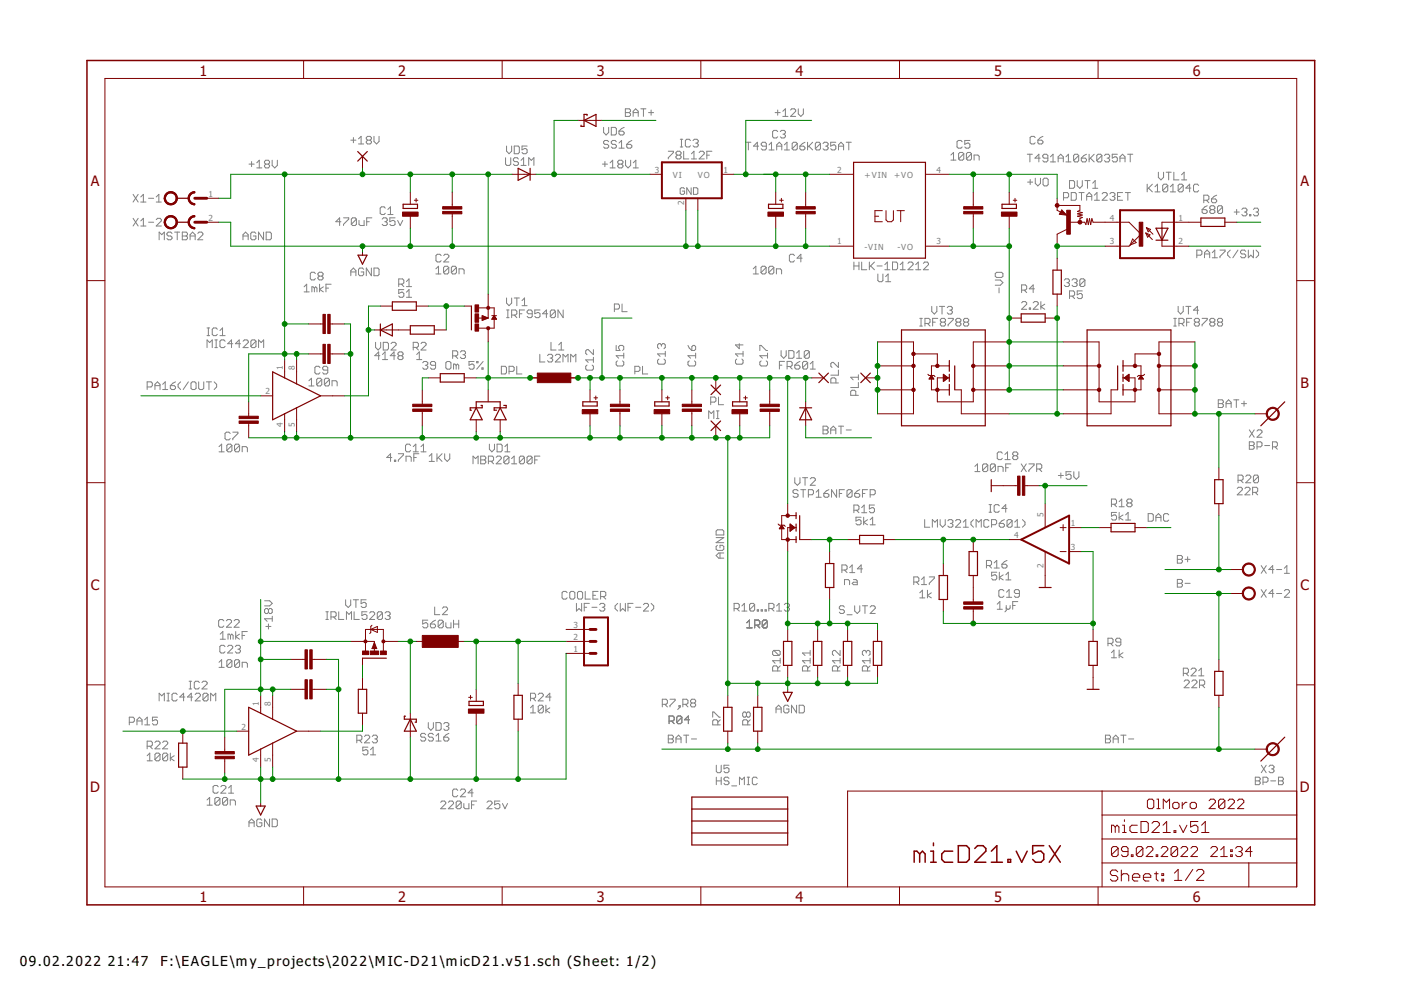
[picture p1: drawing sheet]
<svg xmlns="http://www.w3.org/2000/svg" width="297mm" height="210mm" viewBox="0 0 297 210" stroke-linecap="round" stroke-linejoin="round" font-family="sans-serif">
<defs><g id="words">
<g font-size="3.7" fill="#800000">
<text x="42.3" y="16">1</text>
<text x="84.4" y="16">2</text>
<text x="126.5" y="16">3</text>
<text x="168.7" y="16">4</text>
<text x="210.8" y="16">5</text>
<text x="252.9" y="16">6</text>
<text x="19.2" y="39.4">A</text>
<text x="275.7" y="39.4">A</text>
<text x="19.3" y="82.2">B</text>
<text x="275.8" y="82.2">B</text>
<text x="19.2" y="125.1">C</text>
<text x="275.7" y="125.1">C</text>
<text x="19.1" y="167.9">D</text>
<text x="275.6" y="167.9">D</text>
<text x="42.3" y="191.2">1</text>
<text x="84.4" y="191.2">2</text>
<text x="126.5" y="191.2">3</text>
<text x="168.7" y="191.2">4</text>
<text x="210.8" y="191.2">5</text>
<text x="252.9" y="191.2">6</text>
</g>
<g font-size="3.5">
<text x="4.2" y="204.7">09.02.2022</text>
<text x="22.9" y="204.7">21:47</text>
<text x="34" y="204.7">F:\EAGLE\my_projects\2022\MIC-D21\micD21.v51.sch (Sheet: 1/2)</text>
</g>
<g font-size="2.1" fill="#808080">
<text x="44.2" y="41.7">1</text>
<text x="138.8" y="36.6">3</text>
<text x="142.7" y="37.7">VI</text>
<text x="147.9" y="37.7">VO</text>
<text x="153.4" y="36.6">1</text>
<text x="177.5" y="36.6">2</text>
<text x="183.3" y="37.7">+VIN +VO</text>
<text x="198.5" y="36.6">4</text>
<text x="44.2" y="46.8">2</text>
<text x="145.1" y="43.6" transform="rotate(-90 145.1 43.6)">2</text>
<text x="235.3" y="46.8">4</text>
<text x="249.9" y="46.8">1</text>
<text x="177.5" y="51.8">1</text>
<text x="183.3" y="53">-VIN</text>
<text x="190.3" y="53">-VO</text>
<text x="198.5" y="51.8">3</text>
<text x="235.3" y="51.8">3</text>
<text x="249.9" y="51.8">2</text>
<text x="56.3" y="83.6">2</text>
<text x="60" y="78.5" transform="rotate(-90 60 78.5)">1</text>
<text x="62.5" y="78.5" transform="rotate(-90 62.5 78.5)">8</text>
<text x="60" y="90.5" transform="rotate(-90 60 90.5)">4</text>
<text x="62.5" y="90.5" transform="rotate(-90 62.5 90.5)">5</text>
<text x="221.2" y="109.5" transform="rotate(-90 221.2 109.5)">5</text>
<text x="227" y="111.5">1</text>
<text x="215" y="114">4</text>
<text x="227" y="116.6">3</text>
<text x="221.2" y="120.4" transform="rotate(-90 221.2 120.4)">2</text>
<text x="121.6" y="133.1">3</text>
<text x="121.6" y="135.6">2</text>
<text x="121.6" y="138.2">1</text>
<text x="54.9" y="149.6" transform="rotate(-90 54.9 149.6)">1</text>
<text x="57.4" y="149.6" transform="rotate(-90 57.4 149.6)">8</text>
<text x="51.2" y="154.7">2</text>
<text x="54.9" y="161.6" transform="rotate(-90 54.9 161.6)">4</text>
<text x="57.4" y="161.6" transform="rotate(-90 57.4 161.6)">5</text>
</g>
</g></defs>
<g fill="none" stroke="#808080" stroke-width=".21">
<path d="M52.8 34.8h1.1M53.3 34.2v1.1M54.4 34.5l.6-.5v1.6M54.4 35.6h1.1M56.3 34.8l-.2-.3v-.3l.2-.2h.6l.2 .2v.3l-.2 .3M56.3 34.8l-.2 .3v.2l.2 .3h.6l.2-.3v-.2l-.2-.3M56.3 34.8h.6M57.7 34v1.1l.6 .5 .5-.5v-1.1M74.4 29.7h1.1M74.9 29.2v1.1M76 30.5h1.1M76 29.4l.6-.5v1.6"/>
<path d="M77.9 29.7l-.2-.3v-.2l.2-.3h.6l.2 .3v.2l-.2 .3M77.9 29.7l-.2 .3v.3l.2 .2h.6l.2-.2v-.3l-.2-.3M77.9 29.7h.6M79.3 28.9v1.1l.5 .5 .6-.5v-1.1M107.2 33.4v1.4l.3 .3h.5l.3-.3v-1.4M107.4 31v1l.5 .6 .6-.6v-1M109 31h.9l.2 .2v1.1l-.2 .3h-.9zM109.9 33.7l-.3-.3h-.5l-.3 .3v.3l.3 .3h.5l.3 .2v.3l-.3 .3h-.5l-.3-.3M110.5 35.1h1M110.5 34l.5-.6v1.7M111.8 31h-1.1v.8l.5-.3h.3l.3 .3v.5l-.3 .3h-.6l-.2-.3M112.1 35.1v-1.7l.5 .6 .6-.6v1.7"/>
<path d="M127.7 34.8h1.1M128 27v1.1l.5 .5 .6-.5v-1.1M128.2 34.2v1.1M129.1 30.1l-.3-.3h-.6l-.2 .3v.2l.2 .3h.6l.3 .3v.3l-.3 .2h-.6l-.2-.2M129.3 35.6h1.1M129.3 34.5l.6-.5v1.6M129.6 27h.8l.3 .3v1.1l-.3 .2h-.8zM130.7 30.1l-.3-.3h-.5l-.3 .3v.2l.3 .3h.5l.3 .3v.3l-.3 .2h-.5l-.3-.2M131.2 31.4h1.1M131.2 30.3l.6-.5v1.6M131.2 27.8h.9l.2 .3v.3l-.2 .2h-.6l-.3-.2zM131.3 34.8l-.3-.3v-.3l.3-.2h.5l.3 .2v.3l-.3 .3"/>
<path d="M131.3 34.8h.5M131.3 34.8l-.3 .3v.2l.3 .3h.5l.3-.3v-.2l-.3-.3M132.3 27l-.5 .3-.6 .5M132.6 23.1h.8l.3 .2v.3l-.3 .3 .3 .3v.2l-.3 .3h-.8zM132.6 23.9h.8M132.6 34v1.1l.6 .5 .5-.5v-1.1M132.9 30.6h.8l.3 .3v.3l-.3 .2h-.6l-.2-.2zM134 29.8l-.6 .3-.5 .5M134.2 23.9h1.1M134.2 24.7v-1.1l.6-.5 .5 .5v1.1M134.3 35.6h1M134.3 34.5l.5-.5v1.6"/>
<path d="M135.9 23.1h1M136.4 23.1v1.6M137.5 23.9h1.1M138 23.3v1.1M141.7 32.1h1.1v.2l-1.1 1.1v.3M143.6 32.9l-.3-.3v-.3l.3-.2h.5l.3 .2v.3l-.3 .3M143.6 32.9l-.3 .3v.2l.3 .3h.5l.3-.3v-.2l-.3-.3M143.6 32.9h.5M144.2 31.2h.6M144.2 29.5h.6M144.5 29.5v1.7M144.9 32.1v1.6h1.1"/>
<path d="M146.4 29.8l-.3-.3h-.5l-.3 .3v1.1l.3 .3h.5l.3-.3M146.5 39.8v1.4l-.9-1.4v1.4M146.6 33.7h1.1M146.6 32.6l.5-.5v1.6M146.9 29.8l.3-.3h.6l.2 .3v.3l-.2 .3M147 39.8h.7l.3 .2v1l-.3 .2h-.7zM147.5 30.4h.3M147.8 30.4l.2 .2v.3l-.2 .3h-.6l-.3-.3M148.2 32.3l.3-.2h.5l.3 .2v.3l-1.1 1.1h1.1M149.9 32.9h.5M150.9 32.1h-1v1.6M158.1 30.2h1.1"/>
<path d="M158.7 30.2v1.6M160.8 31h-1l.8-.8v1.6M162.5 31h-.8l-.3-.3v-.3l.3-.2h.5l.3 .2v1.1l-.3 .3h-.5l-.3-.3M163 31.8h1.1M163 30.7l.6-.5v1.6M164.3 23.9h1.1M164.7 31h1.1M164.7 31.8v-1.1l.5-.5 .6 .5v1.1M164.9 27.9l-.3-.3h-.5l-.3 .3v1.1l.3 .3h.5l.3-.3M164.9 23.3v1.1M165.4 27.9l.3-.3h.5l.3 .3v.3l-.3 .2M166 23.6l.5-.5v1.6"/>
<path d="M166 24.7h1.1M166 28.4h.2M166.2 28.4l.3 .3v.3l-.3 .3h-.5l-.3-.3M166.3 31.8h1.1M166.3 30.7l.6-.5v1.6M167.6 23.3l.3-.2h.5l.3 .2v.3l-1.1 1.1h1.1M169 30.4l-.2-.2h-.6l-.2 .2v1.1M169 30.4v1.1l-.2 .3h-.6l-.2-.3M169 30.4l-1 1.1M169.2 23.1v1.1l.6 .5 .5-.5v-1.1M169.6 31h.8l.3 .3v.2l-.3 .3h-.5l-.3-.3zM170.7 30.2l-1.1 .8"/>
<path d="M171.2 30.2v1.6M171.5 31l.8 .8M172.3 30.2l-1.1 1.1M173.9 30.4l-.2-.2h-.6l-.2 .2v1.1M173.9 30.4v1.1l-.2 .3h-.6l-.2-.3M173.9 30.4l-1 1.1M174.5 30.4l.3-.2h.5l.3 .2v.3l-.3 .3M175 31h.3M175.3 31l.3 .3v.2l-.3 .3h-.5l-.3-.3M177.2 30.2h-1.1v.8l.6-.3h.3l.2 .3v.5l-.2 .3h-.6l-.3-.3M177.8 31h1.1M177.8 31.8v-1.1l.5-.5 .6 .5v1.1"/>
<path d="M179.4 30.2h1.1M180 30.2v1.6M201.6 32.9l.6-.6v1.7M201.6 34h1.1M204 30.1l-.3-.3h-.5l-.3 .3v1.1l.3 .2h.5l.3-.2M204.3 32.6v1.1l-.2 .3h-.6l-.3-.3M204.3 32.6l-.2-.3h-.6l-.3 .3v1.1M204.3 32.6l-1.1 1.1M205.6 29.8h-1v.8l.5-.3h.3l.2 .3v.6l-.2 .2h-.6l-.2-.2M206 32.6v1.1l-.3 .3h-.5l-.3-.3M206 32.6l-.3-.3h-.5l-.3 .3v1.1M206 32.6l-1.1 1.1"/>
<path d="M206.5 34v-1.1h.8l.3 .2v.9M217.8 32.7h1.1M217.9 38.6h1M218.4 32.7v1.6M218.4 38.1v1M219.5 29.2l-.3-.3h-.5l-.3 .3v1.1l.3 .2h.5l.3-.2M219.5 37.8v1.1l.5 .5 .6-.5v-1.1M220 29.7h.9l.2 .3v.3l-.2 .2h-.6l-.3-.2zM220.5 33.5h-1.1l.9-.8v1.6M221.1 28.9l-.5 .3-.6 .5M221.4 37.8h.6l.2 .3v1l-.2 .3h-.6l-.3-.3v-1zM222.2 33.5h-.8l-.3-.2v-.3l.3-.3h.5l.3 .3v1.1l-.3 .2h-.5l-.3-.2"/>
<path d="M222.7 34.3h1.1M222.7 33.3l.6-.6v1.6M224.3 33.5h1.1M224.3 34.3v-1l.6-.6 .5 .6v1M226 33.3l.5-.6v1.6M226 34.3h1.1M226.8 38.3h.8l.2 .3v1l-.2 .3h-.8zM228.4 38.3v1.1l.5 .5 .6-.5v-1.1M228.7 33l-.2-.3h-.6l-.3 .3v1.1M228.7 33v1.1l-.2 .2h-.6l-.3-.2M228.7 33l-1.1 1.1M229.3 33.5h.8l.3 .3v.3l-.3 .2h-.6l-.2-.2z"/>
<path d="M230 38.3h1.1M230.4 32.7l-.6 .3-.5 .5M230.6 38.3v1.6M230.9 32.7v1.6M231.2 33.5l.8 .8M231.7 39.9h1M231.7 38.8l.5-.5v1.6M232 32.7l-1.1 1.1M233.6 33l-.2-.3h-.6l-.3 .3v1.1M233.6 33v1.1l-.2 .2h-.6l-.3-.2M233.6 33l-1.1 1.1M234.2 33l.2-.3h.6l.3 .3v.3l-.3 .2"/>
<path d="M234.7 33.5h.3M235 33.5l.3 .3v.3l-.3 .2h-.6l-.2-.2M236.9 32.7h-1.1v.8l.5-.2h.3l.3 .2v.6l-.3 .2h-.5l-.3-.2M237.4 33.5h1.1M237.4 34.3v-1l.6-.6 .5 .6v1M239.1 32.7h1.1M239.6 32.7v1.6M243.2 39.1v1.6M243.5 39.9l.8 .8M244.3 39.1l-1.1 1.1M244.9 39.6l.5-.5v1.6M245.6 36.5v1.1l.5 .5 .6-.5v-1.1"/>
<path d="M247.2 36.5h1.1M247.6 39.3v1.1l-.3 .3h-.5l-.3-.3M247.6 39.3l-.3-.2h-.5l-.3 .2v1.1M247.6 39.3l-1.1 1.1M247.8 36.5v1.6M248.1 39.6l.6-.5v1.6M248.9 36.5v1.6h1.1M250.5 38.1h1.1M250.5 37.1l.6-.6v1.6M250.9 39.3v1.1l-.3 .3h-.6l-.2-.3M250.9 39.3l-.3-.2h-.6l-.2 .2v1.1M250.9 39.3l-1.1 1.1"/>
<path d="M252.5 39.9h-1.1l.8-.8v1.6M254.1 39.3l-.2-.2h-.6l-.3 .2v1.1l.3 .3h.6l.2-.3M28.2 41.2l1.1 1.6M28.2 46.3l1.1 1.6M29.3 41.2l-1.1 1.6M29.3 46.3l-1.1 1.6M29.8 41.8l.6-.6v1.6M29.8 46.8l.6-.5v1.6M29.8 42.8h1.1M29.8 47.9h1.1M31.5 42h1.1M31.5 47.1h1.1"/>
<path d="M33.1 42.8h1.1M33.1 41.8l.6-.6v1.6M33.1 46.6l.3-.3h.6l.2 .3v.2l-1.1 1.1h1.1M33.7 50.8v-1.6l.6 .6 .5-.6v1.6M36.5 49.5l-.3-.3h-.5l-.3 .3v.3l.3 .2h.5l.3 .3v.3l-.3 .2h-.5l-.3-.2M37 49.2h1.1M37.6 49.2v1.6M38.7 49.2h.8l.3 .3v.3l-.3 .2 .3 .3v.3l-.3 .2h-.8zM38.7 50h.8M40.3 50h1.1M40.3 50.8v-1l.5-.6 .6 .6v1M41.9 49.5l.3-.3h.6l.2 .3v.3l-1.1 1h1.1"/>
<path d="M51.5 50.8v-1l.6-.6 .5 .6v1M51.5 50h1.1M54.3 49.5l-.3-.3h-.6l-.2 .3v1.1l.2 .2h.6l.3-.2v-.6h-.6M55.9 49.2v1.6l-1.1-1.6v1.6M56.4 49.2h.9l.2 .3v1.1l-.2 .2h-.9zM66.9 58l-.3-.3h-.6l-.2 .3v1.1l.2 .3h.6l.3-.3M67.7 58.5l-.3 .3v.3l.3 .3h.5l.3-.3v-.3l-.3-.3M67.7 58.5l-.3-.2v-.3l.3-.3h.5l.3 .3v.3l-.3 .2M67.7 58.5h.5M72.3 47h-1.1l.8-.8v1.6M72.8 46.2h1.1v.3l-1.1 1.1v.2M74.4 58.5v-1.1l.5-.6 .6 .6v1.1"/>
<path d="M74.4 57.7h1.1M75.6 46.5l-.3-.3h-.5l-.3 .3v1.1M75.6 46.5v1.1l-.3 .2h-.5l-.3-.2M75.6 46.5l-1.1 1.1M76.1 46.7v.9l.3 .2h.8v-1.1M77.1 57.1l-.3-.3h-.5l-.3 .3v1.1l.3 .3h.5l.3-.3v-.5h-.5M77.7 47h.6M78.7 56.8v1.7l-1-1.7v1.7M78.8 46.2h-1.1v1.6M79.3 56.8h.8l.3 .3v1.1l-.3 .3h-.8zM81 46.5l.3-.3h.5l.3 .3v.2l-.3 .3M81.6 47h.2"/>
<path d="M81.7 44.1l-.3-.2h-.5l-.3 .2v1.1l.3 .3h.5l.3-.3M81.8 47l.3 .3v.3l-.3 .2h-.5l-.3-.2M82.2 44.4l.6-.5v1.6M82.2 45.5h1.1M83.8 46.2h-1.1v.8l.5-.3h.3l.3 .3v.6l-.3 .2h-.6l-.2-.2M84.3 46.7l.5 1.1 .6-1.1M86.2 59.7l.5-.6v1.7M92.4 58.1h1.1M92.4 57l.6-.5v1.6M93.5 54.2l-.2-.3h-.6l-.3 .3v1.1l.3 .2h.6l.2-.2M94.1 54.2l.2-.3h.6l.3 .3v.3l-1.1 1h1.1M95.1 56.7v1.1l-.2 .3h-.6l-.3-.3"/>
<path d="M95.1 56.7l-.2-.2h-.6l-.3 .2v1.1M95.1 56.7l-1.1 1.1M96.8 56.7v1.1l-.3 .3h-.6l-.2-.3M96.8 56.7l-.3-.2h-.6l-.2 .2v1.1M96.8 56.7l-1.1 1.1M97.3 58.1v-1.1h.8l.3 .3v.8M145.1 40l-.2-.2h-.5l-.2 .2v1l.2 .2h.5l.2-.2v-.5h-.4M159.7 57l.6-.5v1.6M159.7 58.1h1.1M162.4 56.7v1.1l-.2 .3h-.6l-.2-.3M162.4 56.7l-.2-.2h-.6l-.2 .2v1.1M162.4 56.7l-1 1.1"/>
<path d="M164.1 56.7v1.1l-.3 .3h-.5l-.3-.3M164.1 56.7l-.3-.2h-.5l-.3 .2v1.1M164.1 56.7l-1.1 1.1M164.6 58.1v-1.1h.8l.3 .3v.8M168.4 54.2l-.2-.3h-.6l-.2 .3v1.1l.2 .2h.6l.2-.2M170.1 54.7h-1.1l.8-.8v1.6M181 55.6v1.6M181 56.4h1.1M182.1 55.6v1.6M182.7 55.6v1.6h1.1M184.3 55.6v1.6M184.6 56.4l.8 .8"/>
<path d="M185.4 55.6l-1.1 1M185.9 56.4h1.1M186.1 58.1v1.4l.3 .2h.5l.3-.2v-1.4M187.6 57.2h1.1M187.6 56.1l.5-.5v1.6M187.8 59.7h1M187.8 58.7l.5-.6v1.6M189.2 55.6h.8l.3 .2v1.1l-.3 .3h-.8zM190.9 57.2h1M190.9 56.1l.5-.5v1.6M192.5 55.8l.3-.2h.5l.3 .2v.3l-1.1 1.1h1.1M194.1 57.2h1.1"/>
<path d="M194.1 56.1l.6-.5v1.6M195.8 55.8l.2-.2h.6l.2 .2v.3l-1 1.1h1M211 59.4h1.1l.5 .5-.5 .6h-1.1M211.3 57.7h1.1l.2 .3v.6l-.2 .2h-1.1l-.3-.2v-.6zM225.5 41.9h.8l.3-.2v-.6l-.3-.3h-.8v1.7M225.7 59.4l.2-.3h.6l.2 .3v.3l-.2 .2M226.2 59.9h.3M226.5 59.9l.2 .3v.3l-.2 .2h-.6l-.2-.2M227.1 40.8h.8l.3 .3v1.1l-.3 .3h-.8zM227.3 59.4l.3-.3h.5l.3 .3v.3l-.3 .2M227.8 59.9h.3M228.1 59.9l.3 .3v.3l-.3 .2h-.5l-.3-.2"/>
<path d="M228.8 40.8h1M229.3 40.8v1.7M230 59.4l-.3-.3h-.5l-.3 .3v1.1M230 59.4v1.1l-.3 .2h-.5l-.3-.2M230 59.4l-1.1 1.1M230.4 42.5v-1.1l.5-.6 .6 .6v1.1M230.4 41.7h1.1M232 42.5h1.1M232 41.4l.6-.6v1.7M233.7 41.1l.2-.3h.6l.3 .3v.3l-1.1 1.1h1.1M235.3 41.1l.3-.3h.5l.3 .3v.3l-.3 .3M235.8 41.7h.3"/>
<path d="M236.1 41.7l.3 .2v.3l-.3 .3h-.5l-.3-.3M236.9 41.7h.6M238 40.8h-1.1v1.7h1.1M238.6 40.8h1.1M239.1 40.8v1.7M244.9 40.7h1.1M248.1 40.7h1.1M253.7 54.1h.9l.2-.3v-.5l-.2-.3h-.9v1.7M254.9 44.4h.8l.2 .3v.3l-.2 .3h-.6l-.2-.3zM255.2 42.5h.8l.3-.3v-.6l-.3-.2h-.8v1.6M255.4 54.7v-1.1l.5-.6 .6 .6v1.1M255.4 53.8h1.1"/>
<path d="M255.8 42.5l.5 .5M255.9 43.6l-.5 .3-.5 .5M256.8 44.4l-.3-.2v-.3l.3-.3h.5l.3 .3v.3l-.3 .2M256.8 44.4l-.3 .3v.3l.3 .3h.5l.3-.3v-.3l-.3-.3M256.8 44.4h.5M256.9 42.2h.8l.3 .3v.2l-.3 .3h-.6l-.2-.3zM257 53.6l.6-.6v1.7M257 54.7h1.1M258 41.4l-.6 .2-.5 .6M258.7 53h1v.3l-1 1.1v.3M259.2 43.9v1.1l-.2 .3h-.6l-.3-.3M259.2 43.9l-.2-.3h-.6l-.3 .3v1.1"/>
<path d="M259.2 43.9l-1.1 1.1M260.8 53l-.5 .6v.5l.5 .6M261.7 45h1M262.2 44.4v1.1M262.5 53l-1.1 1.7M263.3 44.4l.3-.3h.5l.3 .3v.3l-.3 .3M263.8 45h.3M264.1 53.3l-.3-.3h-.5l-.3 .3v.3l.3 .2h.5l.3 .3v.3l-.3 .3h-.5l-.3-.3M264.1 45l.3 .2v.3l-.3 .3h-.5l-.3-.3M264.7 53v1.7l.5-.6 .5 .6v-1.7M264.9 45.5h.3v.3h-.3zM265.7 44.4l.3-.3h.6l.2 .3v.3l-.2 .3"/>
<path d="M266.3 53l.5 .6v.5l-.5 .6M266.3 45h.3M266.6 45l.2 .2v.3l-.2 .3h-.6l-.3-.3M43.9 73.7v-1.6l.5 .5 .6-.5v1.6M43.9 71.2h.5M43.9 69.5h.5M44.2 69.5v1.7M45.6 73.7h.5M45.6 72.1h.5M45.8 72.1v1.6M46.1 69.8l-.3-.3h-.5l-.3 .3v1.1l.3 .3h.5l.3-.3M46.6 70.1l.6-.6v1.7"/>
<path d="M46.6 71.2h1.1M47.7 72.3l-.2-.2h-.6l-.3 .2v1.1l.3 .3h.6l.2-.3M49.4 72.9h-1.1l.8-.8v1.6M51 72.9h-1.1l.8-.8v1.6M51.5 72.3l.3-.2h.6l.2 .2v.3l-1.1 1.1h1.1M54.3 72.3v1.1l-.3 .3h-.6l-.2-.3M54.3 72.3l-.3-.2h-.6l-.2 .2v1.1M54.3 72.3l-1.1 1.1M54.8 73.7v-1.6l.6 .5 .5-.5v1.6M64.5 60.8l.5-.5v1.6M64.5 61.9h1.1M66.7 61.1l-.3-.3h-.3v1.1"/>
<path d="M66.7 61.1v.8M66.7 61.1l.2-.3 .3 .3v.8M67.8 60.3v1.6M67.8 77.9l-.2-.2h-.6l-.2 .2v1.1l.2 .3h.6l.2-.3M68.6 60.8l-.8 .5 .8 .6M69.1 61.1h.6M69.5 78.5h-.8l-.3-.3v-.3l.3-.2h.5l.3 .2v1.1l-.3 .3h-.5l-.3-.3M70.2 60.3h-1.1v1.6M79.6 72.6v1.1l.6 .5 .5-.5v-1.1M80.5 75.4h-1l.8-.8v1.6M81.1 76.2h1.1M81.1 75.2l.5-.6v1.6"/>
<path d="M81.3 72.6h.8l.3 .3v1l-.3 .3h-.8zM82.9 72.9l.3-.3h.5l.3 .3v.2l-1.1 1.1h1.1M83.8 75.4h-1.1l.8-.8v1.6M84.5 60.2h.8l.3-.2v-.6l-.3-.3h-.8v1.7M84.6 75.4l-.2 .3v.3l.2 .2h.6l.2-.2v-.3l-.2-.3M84.6 75.4h.6M84.6 75.4l-.2-.2v-.3l.2-.3h.6l.2 .3v.3l-.2 .2M85.1 60.2l.5 .6M85.6 61.4h-1.1v.8l.6-.2h.2l.3 .2v.6l-.3 .2h-.5l-.3-.2M86.2 60.8h1.1M86.2 63h1.1M86.2 62l.5-.6v1.6"/>
<path d="M87.6 73.7h.8l.3-.3v-.5l-.3-.3h-.8v1.6M88.2 73.7l.5 .5M88.3 75.2l.6-.6v1.6M88.3 76.2h1.1M89.3 72.9l.2-.3h.6l.2 .3v.2l-1 1.1h1M89.6 76.9l.3-.3h.5l.3 .3v.3l-.3 .2M90.2 77.4h.2M90.4 77.4l.3 .3v.3l-.3 .3h-.5l-.3-.3M92.4 77.4h-.9l-.3-.2v-.3l.3-.3h.6l.3 .3v1.1l-.3 .3h-.6l-.3-.3M94.8 76.6h.5l.3 .3v1.1l-.3 .3h-.5l-.3-.3v-1.1zM96 75.5h.8l.2-.3v-.5l-.2-.3h-.8v1.6M96.5 75.5l.5 .5"/>
<path d="M96.7 77.4l-.3-.2h-.2v1.1M96.7 77.4v.9M96.7 77.4l.3-.2 .3 .2v.9M97.6 74.7l.3-.3h.5l.3 .3v.2l-.3 .3M98.1 75.2h.3M98.4 75.2l.3 .3v.2l-.3 .3h-.5l-.3-.3M100.5 76.6h-1.1v.8l.6-.2h.2l.3 .2v.6l-.3 .3h-.5l-.3-.3M101.1 76.6h.2v.3h-.2zM102.2 78h.2v.3h-.2zM102.4 76.6l-1.3 1.7M106.3 77.7h.8l.3 .2v1.1l-.3 .3h-.8zM107.4 67.4h.5"/>
<path d="M107.4 65.7h.5M107.4 63.2v1.1l.5 .5 .6-.5v-1.1M107.7 65.7v1.7M107.9 78.7h.9l.2-.2v-.6l-.2-.2h-.9v1.6M108.5 66.8h.8l.3-.3v-.5l-.3-.3h-.8v1.7M109 66.8l.6 .6M109 63.2h1.1M109.6 77.7v1.6h1.1M109.6 63.2v1.6M110.1 66.5h.6M110.7 63.7l.5-.5v1.6M110.7 64.8h1.1"/>
<path d="M111.2 65.7h-1.1v1.7M112.8 66.5h-.8l-.2-.2v-.3l.2-.3h.6l.2 .3v1.1l-.2 .3h-.6l-.2-.3M114.4 75.1v1.7h1.1M114.5 65.7h-1.1v.8l.5-.2h.3l.3 .2v.6l-.3 .3h-.5l-.3-.3M116.1 75.4l.3-.3h.5l.3 .3v.3l-.3 .2M116.1 66.5h-1.1l.8-.8v1.7M116.6 75.9h.3M116.8 72.6v1.6h1.1M116.9 75.9l.3 .3v.3l-.3 .3h-.5l-.3-.3M117.7 75.4l.3-.3h.5l.3 .3v.3l-1.1 1.1h1.1M117.8 66l-1.1 1.1M117.8 66v1.1l-.3 .3h-.6l-.2-.3"/>
<path d="M117.8 66l-.3-.3h-.6l-.2 .3v1.1M118.4 74.2h1.1M118.4 73.1l.6-.5v1.6M119.4 76.8v-1.7l.5 .6 .5-.6v1.7M119.4 65.7v1.7l-1.1-1.7v1.7M121 76.8v-1.7l.5 .6 .6-.6v1.7M124.5 77.4l-.3 .3v.5l.3 .3h1l.3-.3v-.5l-.3-.3M125.8 74.1v1.1l-1.1-1.1h-.2l-.3 .3v.5l.3 .3M125.8 75.8v1M125.8 76.3h-1.6l.5 .5M130.3 65.5h.8l.2-.2v-.6l-.2-.2h-.8v1.6M130.6 73.2v1.1h.8l-.2-.8 .2-.3h.6l.2 .3v.5l-.2 .3"/>
<path d="M130.9 76.5l-.3 .3v.5l.3 .3h1.1l.2-.3v-.5l-.2-.3M131.9 64.5v1.6h1.1M132.2 75.4h-1.6l.6 .5M132.2 74.9v1M134.6 78.7h.8l.3-.2v-.6l-.3-.2h-.8v1.6M136.2 77.7v1.6h1.1M139.7 76.1l-.3 .3v.5l.3 .3h1.1l.3-.3v-.5l-.3-.3M140.2 73.1l-.2-.2h-.3l-.3 .2v.6l.3 .2M140.2 73.1l.3-.2h.3l.3 .2v.6l-.3 .2M140.2 73.1v.3M141.1 75h-1.7l.6 .6M141.1 74.5v1.1"/>
<path d="M145.9 73.2l.2 .6 .6 .5M146.1 76.5l-.2 .3v.5l.2 .3h1.1l.3-.3v-.5l-.3-.3M146.7 73.5l.3-.3h.2l.3 .3v.5l-.3 .3h-.5zM147.5 75.4h-1.6l.5 .5M147.5 74.9v1M156.2 76.1l-.3 .3v.5l.3 .3h1.1l.2-.3v-.5l-.2-.3M156.7 72.9v1l-.8-.8h1.6M157.5 74.5v1.1M157.5 75h-1.6l.6 .6M161.1 74.3v-1.1h.3l1.1 1.1h.2M161.4 76.5l-.3 .3v.5l.3 .3h1.1l.2-.3v-.5l-.2-.3M162.7 74.9v1"/>
<path d="M162.7 75.4h-1.6l.5 .5M165.2 77.4h.6M165.6 74.3v1.1l.6 .6 .5-.6v-1.1M166.3 76.6h-1.1v1.7M166.9 77.7h.8l.3-.3v-.5l-.3-.3h-.8v1.7M167.2 74.3h.9l.2 .3v1.1l-.2 .3h-.9zM167.4 77.7l.6 .6M168.5 77.4h.8l.3 .3v.3l-.3 .3h-.5l-.3-.3zM168.9 76h1.1M168.9 74.9l.5-.6v1.7M169.6 76.6l-1.1 .8M171.2 76.9l-.2-.3h-.6l-.2 .3v1.1"/>
<path d="M171.2 76.9v1.1l-.2 .3h-.6l-.2-.3M171.2 76.9l-1 1.1M171.6 74.6l-.3-.3h-.5l-.3 .3v1.1M171.6 74.6v1.1l-.3 .3h-.5l-.3-.3M171.6 74.6l-1.1 1.1M171.8 78.3h1.1M171.8 77.2l.5-.6v1.7M177.8 76.8v1.1l-1.1-1.1h-.3l-.3 .3v.5l.3 .3M177.8 78.5v1h-1.7M182 79.5v1M182 80h-1.6l.5 .5M195 69.1h.6"/>
<path d="M195 67.5h.6M195.3 67.5v1.6M196.1 68.6h.8l.3-.3v-.5l-.3-.3h-.8v1.6M196.6 68.6l.6 .5M197.5 65v1l.6 .6 .5-.6v-1M197.7 68.3h.6M198.8 67.5h-1.1v1.6M199.2 65h1.1M199.6 68.3l-.2-.2v-.3l.2-.3h.6l.3 .3v.3l-.3 .2M199.6 68.3l-.2 .3v.3l.2 .2h.6l.3-.2v-.3l-.3-.3M199.6 68.3h.6M199.7 65v1.6"/>
<path d="M200.8 65.2l.3-.2h.5l.3 .2v.3l-.3 .3M201 67.5h1.1v.3l-1.1 1.1v.2M201.4 65.8h.2M201.6 65.8l.3 .2v.3l-.3 .3h-.5l-.3-.3M202.9 68.3l-.3 .3v.3l.3 .2h.6l.2-.2v-.3l-.2-.3M202.9 68.3l-.3-.2v-.3l.3-.3h.6l.2 .3v.3l-.2 .2M202.9 68.3h.6M204.6 68.3l-.3 .3v.3l.3 .2h.5l.3-.2v-.3l-.3-.3M204.6 68.3l-.3-.2v-.3l.3-.3h.5l.3 .3v.3l-.3 .2M204.6 68.3h.5M211.8 61v1.1M216.6 64.2l.3-.3h.5l.3 .3v.3l-1.1 1.1h1.1"/>
<path d="M216.6 61.5h.8l.3-.3v-.5l-.3-.3h-.8v1.6M217.1 61.5l.6 .5M218.2 65.3h.3v.3h-.3zM219.1 64.2l.2-.3h.6l.2 .3v.3l-1 1.1h1M219.3 61.2h-1.1l.9-.8v1.6M220.7 63.9v1.7M221.5 64.5l-.8 .5 .8 .6M226.8 62.8h.8l.2-.3v-.5l-.2-.3h-.8v1.6M227.3 62.8l.5 .5M229.5 61.7h-1.1v.8l.5-.3h.3l.3 .3v.5l-.3 .3h-.5l-.3-.3M248.9 69.1h.5M248.9 67.5h.5"/>
<path d="M249.1 67.5v1.6M249.8 65v1l.5 .6 .6-.6v-1M250 68.6h.8l.2-.3v-.5l-.2-.3h-.8v1.6M250.5 68.6l.5 .5M251.4 65h1.1M251.6 68.3h.5M252 65v1.6M252.7 67.5h-1.1v1.6M253.5 68.3l-.3 .3v.3l.3 .2h.5l.3-.2v-.3l-.3-.3M253.5 68.3l-.3-.2v-.3l.3-.3h.5l.3 .3v.3l-.3 .2M253.5 68.3h.5M254.1 65.8h-1.1l.9-.8v1.6"/>
<path d="M254.9 67.5h1v.3l-1 1.1v.2M256.8 68.3l-.3 .3v.3l.3 .2h.5l.3-.2v-.3l-.3-.3M256.8 68.3l-.3-.2v-.3l.3-.3h.5l.3 .3v.3l-.3 .2M256.8 68.3h.5M258.4 68.3l-.3 .3v.3l.3 .2h.6l.2-.2v-.3l-.2-.3M258.4 68.3l-.3-.2v-.3l.3-.3h.6l.2 .3v.3l-.2 .2M258.4 68.3h.6M31.2 82h.8l.3-.2v-.6l-.3-.2h-.8v1.6M32.9 82.6v-1.1l.5-.5 .5 .5v1.1M32.9 81.8h1M34.5 81.5l.5-.5v1.6M34.5 82.6h1.1"/>
<path d="M36.1 81.8h.8l.3 .2v.3l-.3 .3h-.5l-.3-.3zM37.2 81l-1.1 .8M38.3 81l-.5 .5v.5l.5 .6M39.9 81l-1.1 1.6M40.5 81.2l.3-.2h.5l.3 .2v1.1l-.3 .3h-.5l-.3-.3zM42.1 81v1.3l.3 .3h.5l.3-.3v-1.3M43.8 81h1.1M44.3 81v1.6M45.4 81l.5 .5v.5l-.5 .6M46.4 94.7l.6-.5v1.6M46.4 95.8h1.1M48.8 91.9l-.3-.3h-.5l-.3 .3v1.1l.3 .3h.5l.3-.3"/>
<path d="M49.2 94.4v1.1l-.3 .3h-.5l-.3-.3M49.2 94.4l-.3-.2h-.5l-.3 .2v1.1M49.2 94.4l-1.1 1.1M49.4 91.6h1v.3l-1 1.1v.3M50.8 94.4v1.1l-.3 .3h-.5l-.3-.3M50.8 94.4l-.3-.2h-.5l-.3 .2v1.1M50.8 94.4l-1.1 1.1M51.4 95.8v-1.1h.8l.3 .3v.8M65.5 80.7l.5-.5v1.6M65.5 81.8h1.1M68.2 80.5v1.1l-.3 .2h-.5l-.3-.2M68.2 80.5l-.3-.3h-.5l-.3 .3v1.1"/>
<path d="M68.2 80.5l-1.1 1.1M69.8 80.5v1.1l-.2 .2h-.6l-.2-.2M69.8 80.5l-.2-.3h-.6l-.2 .3v1.1M69.8 80.5l-1 1.1M70.4 81.8v-1.1h.8l.3 .3v.8M83.1 97h-1.1l.8-.8v1.6M83.6 97.6h.3v.2h-.3zM84.5 96.2h1v.3l-1 1.1v.2M86.1 97.8v-1.1h.8l.3 .3v.8M87.1 94.4l-.3-.2h-.5l-.3 .2v1.1l.3 .3h.5l.3-.3M87.6 95.8h1.1M87.6 94.7l.6-.5v1.6"/>
<path d="M87.7 97h.6M88.8 96.2h-1.1v1.6M89.3 95.8h1M89.3 94.7l.5-.5v1.6M91 97.8h1.1M91 96.7l.5-.5v1.6M92.6 96.2v1.6M92.9 97l.8 .8M93.7 96.2l-1.1 1.1M94.3 96.2v1.1l.5 .5 .6-.5v-1.1M100.3 98.3v-1.6l.5 .5 .6-.5v1.6M101.9 96.7h.8l.3 .3v.2l-.3 .3 .3 .3v.3l-.3 .2h-.8z"/>
<path d="M101.9 97.5h.8M103.5 97.8h.9l.2-.3v-.5l-.2-.3h-.9v1.6M103.8 94.2v1l.5 .6 .5-.6v-1M104.1 97.8l.5 .5M105.2 97l.3-.3h.5l.3 .3v.2l-1.1 1.1h1.1M105.4 94.2h.8l.3 .2v1.1l-.3 .3h-.8zM107 95.8h1.1M107 94.7l.6-.5v1.6M107.9 97l-.2-.3h-.6l-.3 .3v1.1M107.9 97v1.1l-.2 .2h-.6l-.3-.2M107.9 97l-1.1 1.1M108.5 98.3h1.1"/>
<path d="M108.5 97.2l.5-.5v1.6M111.2 97l-.3-.3h-.5l-.3 .3v1.1M111.2 97v1.1l-.3 .2h-.5l-.3-.2M111.2 97l-1.1 1.1M112.8 97l-.2-.3h-.6l-.3 .3v1.1M112.8 97v1.1l-.2 .2h-.6l-.3-.2M112.8 97l-1.1 1.1M113.4 97.5h.5M114.5 96.7h-1.1v1.6M150.3 88.8v-1.7l.5 .6 .5-.6v1.7M150.7 85.3h.8l.3-.3v-.5l-.3-.3h-.8v1.6M151.9 88.8h.5"/>
<path d="M151.9 87.1h.5M152.2 87.1v1.7M152.3 84.2v1.6h1.1M174.5 90.4h.8l.3 .2v.3l-.3 .3 .3 .2v.3l-.3 .3h-.8zM174.5 91.2h.8M176.1 92v-1.1l.6-.5 .5 .5v1.1M176.1 91.2h1.1M177.2 81.2v-.8l-.2-.3h-.6l-.3 .3v.8h1.7M177.8 90.4h1.1M178.3 90.4v1.6M179.4 91.2h1.1M181.4 83.8v-.8l-.2-.3h-.6l-.2 .3v.8h1.6"/>
<path d="M182 81.1v1.1h-1.6M206.7 98.9l.5-.5v1.6M206.7 100h1.1M209.4 98.6v1.1l-.3 .3h-.5l-.3-.3M209.4 98.6l-.3-.2h-.5l-.3 .2v1.1M209.4 98.6l-1.1 1.1M211.1 98.6v1.1l-.3 .3h-.6l-.2-.3M211.1 98.6l-.3-.2h-.6l-.2 .2v1.1M211.1 98.6l-1.1 1.1M211.6 100v-1.1h.8l.3 .3v.8M212.5 96.1l-.3-.3h-.5l-.3 .3v1.1l.3 .3h.5l.3-.3M213.1 97.5h1.1"/>
<path d="M213.1 96.4l.5-.6v1.7M213.2 99.2h.6M214.3 98.4h-1.1v1.6M215 96.6l-.3-.2v-.3l.3-.3h.5l.3 .3v.3l-.3 .2M215 96.6l-.3 .3v.3l.3 .3h.5l.3-.3v-.3l-.3-.3M215 96.6h.5M216.5 98.4l1.1 1.6M217.6 98.4l-1.1 1.6M218.1 98.4h1.1v.2l-1.1 1.1v.3M219.8 99.4h.8l.3-.2v-.6l-.3-.2h-.8v1.6M220.3 99.4l.6 .6M258.3 84.8h.8l.3 .2v.3l-.3 .3 .3 .3v.2l-.3 .3h-.8z"/>
<path d="M258.3 85.6h.8M259.9 85.6h1.1M259.9 86.4v-1.1l.6-.5 .5 .5v1.1M261.6 84.8h1.1M262.1 84.8v1.6M263.2 85.6h1.1M263.8 85v1.1M264.9 93.7h.8l.2 .2v.3l-.2 .3 .2 .2v.3l-.2 .2h-.8zM264.9 94.5h.8M264.9 91.1l1 1.6M265.9 91.1l-1 1.6M266.5 91.4l.3-.3h.5l.3 .3v.3l-1.1 1h1.1"/>
<path d="M266.5 94.7h.8l.3-.2v-.6l-.3-.2h-.8v1.5M268.1 94.5h1.1M269.8 94.7h.8l.2-.2v-.6l-.2-.2h-.8v1.5M270.3 94.7l.5 .5M151.8 112.6l.3-.3h1.1l.3 .3v.8h-1.7zM151.8 114h1.7l-1.7 1.1h1.7M152.1 115.6l-.3 .3v.5l.3 .3h1.1l.3-.3v-.5l-.3-.3h-.5v.6M152.7 117.2v1.1M153.5 117.2h-1.1l-.6 .6 .6 .5h1.1M168.5 101.3v1.1l.6 .5 .5-.5v-1.1M169.2 104.1l-.3-.3h-.5l-.3 .3v.3l.3 .2h.5l.3 .3v.3l-.3 .2h-.5l-.3-.2M169.8 103.8h1"/>
<path d="M170.2 101.3h1M170.3 103.8v1.6M170.7 101.3v1.6M171.4 104.9h.8l.3-.3v-.5l-.3-.3h-.8v1.6M171.8 101.5l.3-.2h.5l.3 .2v.3l-1.1 1.1h1.1M173 105.4h1.1M173 104.4l.6-.6v1.6M174.7 104.6h.8l.2 .3v.3l-.2 .2h-.6l-.2-.2zM175.7 103.8l-.5 .3-.5 .5M177.4 103.8v1.6l-1.1-1.6v1.6M177.9 104.6h.6M179 103.8h-1.1v1.6"/>
<path d="M180.7 104.1l-.3-.3h-.5l-.3 .3v1.1M180.7 104.1v1.1l-.3 .2h-.5l-.3-.2M180.7 104.1l-1.1 1.1M181 108.2h.9l.2-.3v-.5l-.2-.3h-.9v1.6M181.2 104.6h.8l.3 .3v.3l-.3 .2h-.5l-.3-.2zM181.6 108.2l.5 .5M182.3 103.8l-.5 .3-.6 .5M182.6 109.7h-1.1v.8l.5-.3h.3l.3 .3v.5l-.3 .3h-.5l-.3-.3M182.7 107.6l.5-.5v1.6M182.7 108.7h1.1M182.9 104.6h.5M183.1 109.7v1.6"/>
<path d="M183.9 110.2l-.8 .5 .8 .6M183.9 103.8h-1v1.6M184.5 111.3h1.1M184.5 110.2l.5-.5v1.6M184.5 104.9h.8l.3-.3v-.5l-.3-.3h-.8v1.6M185.4 107.1h-1.1v.8l.6-.3h.2l.3 .3v.5l-.3 .3h-.5l-.3-.3M196 110.2v1.6h1.1M197.7 111.8v-1.6l.5 .5 .6-.5v1.6M199.3 110.2v1.1l.6 .5 .5-.5v-1.1M201 110.4l.2-.2h.6l.2 .2v.3l-.2 .3M201.5 111h.3M201.8 111l.2 .3v.2l-.2 .3h-.6l-.2-.3"/>
<path d="M202.6 110.4l.3-.2h.5l.3 .2v.3l-1.1 1.1h1.1M204.2 111.8h1.1M204.2 110.7l.6-.5v1.6M206.4 110.2l-.5 .5v.6l.5 .5M206.9 111.8v-1.6l.6 .5 .5-.5v1.6M209.1 119.9h.9l.2-.3v-.5l-.2-.3h-.9v1.6M209.7 110.4l-.3-.2h-.5l-.3 .2v1.1l.3 .3h.5l.3-.3M209.7 108.6h.5M209.7 107h.5M209.7 119.9l.5 .5M210 107v1.6M210.2 111.3h.8l.3-.3v-.6l-.3-.2h-.8v1.6"/>
<path d="M210.8 119.4l.5-.6v1.6M211.9 111h.8l.3 .3v.2l-.3 .3h-.6l-.2-.3zM211.9 107.3l-.3-.3h-.5l-.3 .3v1.1l.3 .2h.5l.3-.2M212.4 119.6h.8l.3 .3v.3l-.3 .2h-.5l-.3-.2zM213 110.2l-.6 .2-.5 .6M213.5 107.8h-1.1l.8-.8v1.6M213.5 118.8l-.5 .3-.6 .5M214.6 110.4v1.1l-.3 .3h-.5l-.3-.3M214.6 110.4l-.3-.2h-.5l-.3 .2v1.1M214.6 110.4l-1.1 1.1M215.1 111.8h1.1M215.1 110.7l.6-.5v1.6"/>
<path d="M216.8 110.2l.5 .5v.6l-.5 .5M224.4 100.8h1.1M224.9 100.3v1.1M227.1 100h-1.1v.8l.6-.3h.2l.3 .3v.6l-.3 .2h-.5l-.3-.2M227.7 100v1.1l.5 .5 .5-.5v-1.1M235.6 106.9h.9l.2-.3v-.5l-.2-.3h-.9v1.6M236.2 106.9l.5 .5M236.7 108.6h-1.1v.9l.6-.3h.3l.2 .3v.5l-.2 .3h-.6l-.3-.3M237.3 108.6v1.7M237.3 106.4l.5-.6v1.6M237.3 107.4h1.1M238.1 109.2l-.8 .5 .8 .6"/>
<path d="M238.7 110.3h1M238.7 109.2l.5-.6v1.7M239.2 106.6l-.3-.2v-.3l.3-.3h.5l.3 .3v.3l-.3 .2M239.2 106.6l-.3 .3v.3l.3 .2h.5l.3-.2v-.3l-.3-.3M239.2 106.6h.5M243.4 108.9h.8l.3 .3v1.1l-.3 .2h-.8zM245.1 110.5v-1.1l.5-.5 .5 .5v1.1M245.1 109.7h1M247.8 109.2l-.3-.3h-.5l-.3 .3v1.1l.3 .2h.5l.3-.2M249.6 117.8h.8l.3 .2v.3l-.3 .3 .3 .3v.2l-.3 .3h-.8zM249.6 118.6h.8M251.2 118.6h1.1"/>
<path d="M251.8 118v1.1M262.3 103.6l.3-.3h.5l.3 .3v.2l-1.1 1.1h1.1M262.5 101.8h.8l.3-.2v-.6l-.3-.3h-.8v1.7M263 101.8l.6 .6M263.9 103.6l.3-.3h.6l.2 .3v.2l-1.1 1.1h1.1M264.1 101l.3-.3h.5l.3 .3v.3l-1.1 1.1h1.1M265.6 104.4h.8l.3-.3v-.5l-.3-.3h-.8v1.6M266.1 104.4l.6 .5M266.8 101l-.2-.3h-.6l-.3 .3v1.1M266.8 101v1.1l-.2 .3h-.6l-.3-.3M266.8 101l-1.1 1.1M267.4 119.9l1.1 1.7"/>
<path d="M268.5 119.9l-1.1 1.7M46.7 134.5l.5-.6v1.6M46.7 135.5h1.1M47.5 131.6l-.3-.2h-.6l-.2 .2v1.1l.2 .3h.6l.3-.3M47.7 137.1l-.3-.3h-.5l-.3 .3v1.1l.3 .3h.5l.3-.3M48 131.6l.3-.2h.5l.3 .2v.3l-1.1 1.1h1.1M48.3 137.1l.2-.3h.6l.2 .3v.3l-1 1.1h1M48.9 134.7l-.3-.2h-.3v1M48.9 134.7v.8M48.9 134.7l.2-.2 .3 .2v.8M49.6 131.6l.3-.2h.5l.3 .2v.3l-1.1 1.1h1.1M49.9 137.1l.3-.3h.5l.3 .3v.3l-.3 .2"/>
<path d="M50 133.9v1.6M50.4 137.6h.3M50.7 137.6l.3 .3v.3l-.3 .3h-.5l-.3-.3M50.8 134.5l-.8 .5 .8 .5M51.3 134.7h.6M52.4 133.9h-1.1v1.6M56.1 127.4h1.1l.5 .5-.5 .6h-1.1M56.4 132.8h1M56.9 129.3l-.3-.3h-.2l-.3 .3v.5l.3 .3h.2l.3-.3M56.9 129.3l.3-.3h.2l.3 .3v.5l-.3 .3h-.2l-.3-.3M56.9 129.3v.5M56.9 132.3v1.1"/>
<path d="M57.7 130.7v1M57.7 131.2h-1.6l.5 .5M69.1 131.3h.5M69.1 129.7h.5M69.4 129.7v1.6M70.2 130.8h.8l.3-.3v-.5l-.3-.3h-.8v1.6M70.7 130.8l.6 .5M71.8 129.7v1.6h1.1M73.3 127.2v1.1l.5 .5 .6-.5v-1.1M73.4 131.3v-1.6l.6 .6 .5-.6v1.6M74.9 127.2h1.1M75.1 129.7v1.6h1.1"/>
<path d="M75.5 127.2v1.6M77.6 127.2h-1v.8l.8-.3 .2 .3v.5l-.2 .3h-.6l-.2-.3M77.8 129.7h-1.1v.8l.8-.2 .3 .2v.6l-.3 .2h-.5l-.3-.2M78.4 130l.2-.3h.6l.2 .3v.3l-1 1h1M81.1 130v1.1l-.3 .2h-.5l-.3-.2M81.1 130l-.3-.3h-.5l-.3 .3v1.1M81.1 130l-1.1 1.1M81.6 130l.3-.3h.5l.3 .3v.3l-.3 .2M82.2 130.5h.2M82.4 130.5l.3 .3v.3l-.3 .2h-.5l-.3-.2M90.7 131.5h-1.1v.8l.8-.3 .3 .3v.5l-.3 .3h-.5l-.3-.3M91.2 132.3h.9l.3 .3v.2l-.3 .3h-.6l-.3-.3z"/>
<path d="M92.2 128.7v1.6h1M92.4 131.5l-.6 .3-.6 .5M93.8 129l.3-.3h.5l.3 .3v.2l-1.1 1.1h1.1M94 131.8v1l-.3 .3h-.5l-.3-.3M94 131.8l-.3-.3h-.5l-.3 .3v1M94 131.8l-1.1 1M94.5 132v.8l.3 .3h.8v-1.1M96.2 131.5v1.6M96.2 132.3h1.1M97.3 131.5v1.6M120.2 125.7l-.2-.3h-.6l-.2 .3v1l.2 .3h.6l.2-.3M121.1 125.4h.5l.3 .3v1l-.3 .3h-.5l-.3-.3v-1z"/>
<path d="M122.2 127.9v1.7l.6-.6 .5 .6v-1.7M122.4 125.7l.3-.3h.6l.2 .3v1l-.2 .3h-.6l-.3-.3zM123.9 128.8h.5M124.1 125.4v1.6h1.1M124.9 127.9h-1v1.7M125.5 128.8h1.1M125.7 126.2h.6M126.8 125.4h-1.1v1.6h1.1M127.1 128.2l.3-.3h.6l.2 .3v.3l-.2 .3M127.3 126.5h.9l.2-.3v-.5l-.2-.3h-.9v1.6M127.7 128.8h.3M127.9 126.5l.5 .5"/>
<path d="M128 128.8l.2 .2v.3l-.2 .3h-.6l-.3-.3M131 127.9l-.6 .6v.5l.6 .6M131.5 127.9v1.7l.5-.6 .6 .6v-1.7M133.1 128.8h.6M134.2 127.9h-1.1v1.7M134.8 128.8h1.1M136.4 128.2l.3-.3h.5l.3 .3v.3l-1.1 1.1h1.1M138 127.9l.6 .6v.5l-.6 .6M155.6 129h.9l.2-.2v-.6l-.2-.3h-.9v1.7M156.2 129l.5 .6M157.3 129.6h1.1M157.3 128.5l.5-.6v1.7"/>
<path d="M158.3 132l.6-.5v1.6M158.3 133.1h1.1M160 128.2l-.3-.3h-.5l-.3 .3v1.1M160 128.2v1.1l-.3 .3h-.5l-.3-.3M160 132.6h.8l.3-.3v-.5l-.3-.3h-.8v1.6M160 128.2l-1.1 1.1M160.5 132.6l.6 .5M160.5 129.3h.3v.3h-.3zM161.4 129.3h.2v.3h-.2zM162.2 129.3h.3v.3h-.3zM162.7 131.8v1l-.3 .3h-.5l-.3-.3M162.7 131.8l-.3-.3h-.5l-.3 .3v1"/>
<path d="M162.7 131.8l-1.1 1M163 129h.8l.3-.2v-.6l-.3-.3h-.8v1.7M163.6 129l.5 .6M164.1 137.9h1.1l.2 .3v.5l-.2 .3M164.1 137.9l-.3 .3v.5l.3 .3h1.1M164.1 137.9l1.1 1.1M164.7 129.6h1M164.7 128.5l.5-.6v1.7M165.4 139.5v1.1M166.3 128.2l.3-.3h.5l.3 .3v.3l-.3 .3M166.8 128.8h.3M167.1 128.8l.3 .2v.3l-.3 .3h-.5l-.3-.3"/>
<path d="M171.8 137.9v1.1M171.8 139.5v1.1M171.8 138.5h-1.7l.6 .5M178.1 137.9v1.1l-1.1-1.1h-.2l-.3 .3v.5l.3 .3M178.1 139.5v1.1M178.5 120.9h.8l.3-.3v-.5l-.3-.3h-.8v1.6M179 128.7l-.2-.3h-.6l-.3 .3v.3l.3 .3h.6l.2 .2v.3l-.2 .3h-.6l-.3-.3M179 124v-1.1h.9l.2 .3v.8M179 120.9l.6 .5M179.6 130.3h1.1M180.1 120.3l.6-.5v1.6M180.1 121.4h1.1"/>
<path d="M181 122.9h.5l.3 .3v.8h-.8l-.3-.3 .3-.3h.8M181.2 128.4v1.1l.6 .6 .5-.6v-1.1M182.9 120.6h-1.1l.8-.8v1.6M182.9 128.4h1M183.4 128.4v1.7M183.7 138.2l-.3-.3h-.3l-.3 .3v.5l.3 .3M183.7 138.2l.2-.3h.3l.3 .3v.5l-.3 .3M183.7 138.2v.3M184.5 139.5v1.1M184.5 128.7l.3-.3h.5l.3 .3v.3l-1.1 1.1h1.1M193.7 123.4h.9l.2-.3v-.5l-.2-.3h-.9v1.7M194.3 123.4l.5 .6"/>
<path d="M195 125.7l.6-.6v1.7M195 126.8h1.1M195.4 124h1.1M195.4 122.9l.5-.6v1.7M196.6 125.1v1.7M197 122.3h1.1v.3l-1.1 1.1v.3M197.5 125.7l-.9 .5 .9 .6M210.8 120.4h1.1M211.3 121.3h-1.1v.9l.6-.3h.3l.2 .3v.5l-.2 .3h-.6l-.3-.3M211.4 128.1l.6-.5v1.6M211.4 129.2h1.1M211.9 121.3v1.7"/>
<path d="M212.7 121.9l-.8 .5 .8 .6M212.9 125.3l-.3-.3h-.6l-.2 .3v1.1l.2 .2h.6l.3-.2M213.3 123h1M213.3 121.9l.5-.6v1.7M213.3 128.4v1.1l-.2 .2M213.4 126.6h1.1M213.4 125.6l.6-.6v1.6M214.2 128.4v.5l-.3 .3h-.3l-.3-.3M214.7 128.4h.5M215.8 127.6h-1.1v1.6M216.1 125.8h-.8l-.2-.2v-.3l.2-.3h.6l.2 .3v1.1l-.2 .2h-.6l-.2-.2M234.9 136.4h.8l.3-.3v-.5l-.3-.3h-.8v1.6"/>
<path d="M235.5 136.4l.5 .5M235.6 138.4l.6-.6v1.7M235.6 139.5h1.1M237.3 137.8v1.7M237.6 136.1h-.8l-.3-.2v-.3l.3-.3h.6l.2 .3v1.1l-.2 .2h-.6l-.3-.2M238.1 138.4l-.8 .5 .8 .6M249.6 122.9h.8l.3 .2v.3l-.3 .3 .3 .3v.2l-.3 .3h-.8zM249.6 123.7h.8M251.2 123.7h1.1M267.4 125l1.1 1.6M268.5 125l-1.1 1.6M270.1 125.8h-1.1l.8-.8v1.6"/>
<path d="M270.1 120.8h-1.1l.8-.9v1.7M270.7 125.8h1M270.7 120.8h1M272.3 125.3l.3-.3h.5l.3 .3v.3l-1.1 1h1.1M272.3 120.5l.5-.6v1.7M272.3 121.6h1.1M27.4 153.1h.8l.3-.2v-.6l-.3-.2h-.8v1.6M29 152.9h1.1M29 153.7v-1.1l.6-.5 .5 .5v1.1M30.7 152.6l.5-.5v1.6M30.7 153.7h1M31.2 158.2h.8l.3-.3v-.5l-.3-.3h-.8v1.7"/>
<path d="M31.7 158.2l.6 .6M32.9 157.4l.2-.3h.6l.2 .3v.3l-1 1.1h1M33.4 152.1h-1.1v.8l.6-.3h.2l.3 .3v.5l-.3 .3h-.5l-.3-.3M33.7 148.6v-1.6l.6 .5 .5-.5v1.6M33.9 160v1l-.2 .3h-.6l-.2-.3M33.9 160l-.2-.3h-.6l-.2 .3v1M33.9 160l-1 1M34.5 157.4l.3-.3h.5l.3 .3v.3l-1.1 1.1h1.1M35.4 148.6h.5M35.4 147h.5M35.6 160v1l-.3 .3h-.5l-.3-.3M35.6 160l-.3-.3h-.5l-.3 .3v1"/>
<path d="M35.6 160l-1.1 1M35.7 147v1.6M36.1 159.7v1.6M37.6 147.3l-.3-.3h-.6l-.2 .3v1l.2 .3h.6l.3-.3M39.2 147.8h-1.1l.8-.8v1.6M40.1 146.1h.5M40.1 144.4h.5M40.4 144.4v1.7M40.8 147.8h-1l.8-.8v1.6M41.4 147.3l.3-.3h.5l.3 .3v.2l-1.1 1.1h1.1M42.3 144.7l-.3-.3h-.5l-.3 .3v1.1l.3 .3h.5l.3-.3M42.8 144.7l.3-.3h.5l.3 .3v.3l-1.1 1.1h1.1"/>
<path d="M44.1 147.3v1l-.3 .3h-.5l-.3-.3M44.1 147.3l-.3-.3h-.5l-.3 .3v1M44.1 147.3l-1.1 1M44.7 148.6v-1.6l.5 .5 .5-.5v1.6M46.4 140.4l.6-.5v1.6M46.4 141.5h1.1M49.2 140.1l-.3-.2h-.5l-.3 .2v1.1M49.2 140.1v1.1l-.3 .3h-.5l-.3-.3M49.2 140.1l-1.1 1.1M50.8 140.1l-.3-.2h-.5l-.3 .2v1.1M50.8 140.1v1.1l-.3 .3h-.5l-.3-.3M50.8 140.1l-1.1 1.1"/>
<path d="M51.4 141.5v-1.1h.8l.3 .3v.8M75.6 157h.9l.2-.3v-.6l-.2-.2h-.9v1.6M76.2 157l.5 .5M77.3 156.1l.3-.2h.5l.3 .2v.3l-1.1 1.1h1.1M78 158.4h-1.1v.8l.8-.2 .3 .2v.6l-.3 .2h-.5l-.3-.2M78.5 159l.6-.6v1.6M78.9 156.1l.3-.2h.5l.3 .2v.3l-.3 .3M79.5 156.7h.2M79.7 156.7l.3 .3v.2l-.3 .3h-.5l-.3-.3M90.3 155.8l-.3-.3h-.6l-.2 .3v.2l.2 .3h.6l.3 .3v.2l-.3 .3h-.6l-.2-.3M90.8 153.2v1.1l.6 .5 .5-.5v-1.1M91.9 155.8l-.3-.3h-.5l-.3 .3v.2l.3 .3h.5l.3 .3v.2l-.3 .3h-.5l-.3-.3"/>
<path d="M92.4 156l.6-.5v1.6M92.4 157.1h1.1M92.4 153.2h.9l.2 .3v1.1l-.2 .2h-.9zM94.1 153.5l.2-.3h.6l.3 .3v.3l-.3 .2M94.1 156.3h.8l.3 .3v.2l-.3 .3h-.6l-.2-.3zM94.6 154h.3M94.9 154l.3 .3v.3l-.3 .2h-.6l-.2-.2M95.2 155.5l-.6 .3-.5 .5M112.5 148.1h.8l.3-.3v-.5l-.3-.3h-.8v1.6M112.5 150.1l.5-.6v1.7M112.5 151.2h1.1M113 148.1l.6 .5"/>
<path d="M114.1 147.3l.3-.3h.5l.3 .3v.2l-1.1 1.1h1.1M115.2 149.8v1.1l-.3 .3h-.5l-.3-.3M115.2 149.8l-.3-.3h-.5l-.3 .3v1.1M115.2 149.8l-1.1 1.1M115.7 149.5v1.7M116.6 150.1l-.9 .5 .9 .6M116.8 147.8h-1.1l.9-.8v1.6M140.4 149.3h.8l.3-.2v-.6l-.3-.2h-.8v1.6M140.9 149.3l.6 .6M141.7 155.9h.8l.3 .2v.3l-.3 .3 .3 .3v.2l-.3 .3h-.8zM141.7 156.7h.8M141.9 152.9h.8l.2-.3v-.5l-.2-.3h-.8v1.6"/>
<path d="M142 148.3h1.1v.2l-1.1 1.1v.3M142.4 152.9l.5 .5M143.3 157.5v-1.1l.6-.5 .5 .5v1.1M143.3 156.7h1.1M144 149.6h.2v.3h-.2zM144.2 149.9l-.5 .5M144.6 152.1l-.3-.3h-.5l-.3 .3v1.1M144.6 152.1v1.1l-.3 .2h-.5l-.3-.2M144.6 152.1l-1.1 1.1M144.8 149.3h.8l.3-.2v-.6l-.3-.2h-.8v1.6M144.9 155.9h1.1M145.3 149.3l.6 .6"/>
<path d="M145.5 155.9v1.6M146.2 152.6h-1.1l.8-.8v1.6M146.6 156.7h1.1M146.7 149.1l-.3-.3v-.3l.3-.2h.5l.3 .2v.3l-.3 .3M146.7 149.1l-.3 .2v.3l.3 .3h.5l.3-.3v-.3l-.3-.2M146.7 149.1h.5M151.1 152.1v-1.1h.3l1.1 1.1h.2M152.2 153.7v-.8l-.3-.3h-.5l-.3 .3v.8h1.6M152.7 152.6l-.5 .5M158.3 151.2l.2-.2h.3l.3 .2v.6l-.3 .3h-.3l-.2-.3M158.3 151.2l-.3-.2h-.3l-.2 .2v.6l.2 .3h.3l.3-.3M158.3 151.2v.6"/>
<path d="M158.5 153.7v-.8l-.2-.3h-.6l-.2 .3v.8h1.6M159.1 152.6l-.6 .5M164.5 151.2v-1.1l.6-.6 .5 .6v1.1M164.5 150.3h1.1M164.9 142.3v-.8l-.3-.3h-.5l-.3 .3v.8h1.6M165.4 140.1h-1.6l.5 .5M165.4 141.2l-.5 .5M167.3 149.8l-.3-.3h-.5l-.3 .3v1.1l.3 .3h.5l.3-.3v-.6h-.6M168.9 149.5v1.7l-1.1-1.7v1.7M169.4 149.5h.9l.2 .3v1.1l-.2 .3h-.9zM171.2 142.3v-.8l-.2-.3h-.6l-.3 .3v.8h1.7M171.8 140.1h-1.7l.6 .5"/>
<path d="M171.8 141.2l-.6 .5M177.6 142.3v-.8l-.3-.3h-.5l-.3 .3v.8h1.6M178.1 140.1h-1.6l.5 .5M178.1 141.2l-.5 .5M183.9 142.3v-.8l-.2-.3h-.6l-.3 .3v.8h1.7M184.5 141.2l-.6 .5M184.5 140.1h-1.7l.6 .5M234.4 155.9h.8l.3 .2v.3l-.3 .3 .3 .3v.2l-.3 .3h-.8zM234.4 156.7h.8M236 156.7h1.1M236 157.5v-1.1l.6-.5 .5 .5v1.1M237.6 155.9h1.1"/>
<path d="M238.2 155.9v1.6M239.3 156.7h1.1M250.9 142.8h.8l.3-.3v-.6l-.3-.2h-.8v1.6M251.1 144.5l.2-.3h.6l.2 .3v.2l-1 1.1h1M251.4 142.8l.6 .5M252.5 141.9l.3-.2h.5l.3 .2v.3l-1.1 1.1h1.1M252.7 144.5l.3-.3h.5l.3 .3v.2l-1.1 1.1h1.1M254.1 143.3h1.1M254.1 142.2l.6-.5v1.6M254.3 145.3h.8l.3-.3v-.5l-.3-.3h-.8v1.6M254.9 145.3l.5 .5M31.2 160.2l.5-.5v1.6"/>
<path d="M31.2 161.3h1.1M36.9 160.2l-.8 .6 .8 .5M43.9 169.6l.5-.5v1.6M43.9 170.7h1.1M46.3 166.8l-.3-.3h-.6l-.2 .3v1.1l.2 .3h.6l.3-.3M46.6 169.4v1l-.2 .3h-.6l-.2-.3M46.6 169.4l-.2-.3h-.6l-.2 .3v1M46.6 169.4l-1 1M46.8 166.8l.3-.3h.5l.3 .3v.3l-1.1 1.1h1.1M48.3 169.4v1l-.3 .3h-.5l-.3-.3M48.3 169.4l-.3-.3h-.5l-.3 .3v1M48.3 169.4l-1.1 1"/>
<path d="M48.5 168.2h1M48.5 167.1l.5-.6v1.7M48.8 170.7v-1.1h.8l.3 .3v.8M52.8 175.3v-1.1l.5-.5 .6 .5v1.1M52.8 174.5h1.1M55.5 173.9l-.3-.2h-.5l-.3 .2v1.1l.3 .3h.5l.3-.3v-.5h-.5M57.1 173.7v1.6l-1-1.6v1.6M57.7 173.7h.8l.3 .2v1.1l-.3 .3h-.8zM78.5 160h1.2M93.4 170.1l.3-.3h.5l.3 .3v.3l-1.1 1.1h1.1M95.1 170.1l.2-.3h.6l.3 .3v.3l-1.1 1.1h1.1M97 167.6l-.2-.3h-.6l-.2 .3v1.1l.2 .2h.6l.2-.2"/>
<path d="M97.6 167.6l.3-.3h.5l.3 .3v.2l-1.1 1.1h1.1M97.8 170.1l-.3-.3h-.5l-.3 .3v1.1M97.8 170.1v1.1l-.3 .3h-.5l-.3-.3M97.8 170.1l-1.1 1.1M98.3 170.4v.8l.3 .3h.8v-1.1M100 170.6h.5M100.3 168.1h-1l.8-.8v1.6M101.1 169.8h-1.1v1.7M103.3 170.1l.2-.3h.6l.2 .3v.3l-1 1.1h1M106 169.8h-1.1v.8l.5-.2h.3l.3 .2v.6l-.3 .3h-.5l-.3-.3M106.5 170.4l.6 1.1 .5-1.1M151.9 165.6h1"/>
<path d="M151.9 162.2v1.4l.2 .2h.6l.2-.2v-1.4M151.9 164.8v1.6M152.9 164.8v1.6M154.6 165l-.3-.2h-.5l-.3 .2v.3l.3 .3h.5l.3 .2v.3l-.3 .3h-.5l-.3-.3M154.6 162.2h-1.1v.8l.8-.2 .3 .2v.6l-.3 .2h-.5l-.3-.2M155.1 166.6h1.1M156.8 166.4v-1.6l.5 .5 .5-.5v1.6M158.4 164.8h.5M158.4 166.4h.5M158.7 164.8v1.6M160.5 165l-.2-.2h-.5l-.3 .2v1.1l.3 .3h.5l.2-.3M266.1 164.8h.8l.3 .2v.3l-.3 .3 .3 .2v.3l-.3 .3h-.8z"/>
<path d="M266.1 165.6h.8M267.4 162.2l1.1 1.6M267.8 165.8h.8l.2-.2v-.6l-.2-.2h-.8v1.6M268.5 162.2l-1.1 1.6M269 162.5l.3-.3h.5l.3 .3v.3l-.3 .2M269.4 165.6h1.1M269.6 163h.2M269.8 163l.3 .3v.3l-.3 .2h-.5l-.3-.2M271.1 164.8h.7l.3 .2v.3l-.3 .3 .3 .2v.3l-.3 .3h-.7zM271.1 165.6h.7"/>
</g>
<g fill="none" stroke="#800000" stroke-width=".32">
<path d="M18.4 12.8h260.3v179.1h-260.3zM79.4 137.1v.3h.2l-.2-.9-.3 .9M197.9 178.7v.6M203.2 179.3h1.7l.6 .6v2.3l-.6 .6h-1.7zM206.7 179.9l.6-.6h1.1l.6 .6v.6l-2.3 2.3h2.3M221.3 179.3h-2.4v1.8l1.2-.6h.6l.6 .6v1.1l-.6 .6h-1.2l-.6-.6M222.5 179.3l2.3 3.5M224.8 179.3l-2.3 3.5M195 181.1l-.6-.6h-.6v2.3M195 181.1v1.7M195 181.1l.6-.6 .6 .6v1.7M197.3 180.5h.6v2.3"/>
<path d="M197.3 182.8h1.2M202 180.5h-1.7l-.6 .6v1.1l.6 .6h1.7M210.2 182.8h2.3M210.2 180.5l1.1-1.2v3.5M213.7 182.2h.6v.6h-.6zM215.5 180.5l1.1 2.3 1.2-2.3"/>
</g>
<g fill="none" stroke="#800000" stroke-width=".21">
<path d="M22.2 16.6h252.7v171.4h-252.7zM64.4 12.8v3.8M106.5 12.8v3.8M148.6 12.8v3.8M190.7 12.8v3.8M232.8 12.8v3.8M76.9 33.1v2.6M108.6 37h5.1M122.6 25.5h5M137.8 37h2.5M153 37h2.6M175.9 37h5.1"/>
<path d="M196.2 37h5.1M18.4 59.5h3.8M43.8 47.1h2.6M43.8 42h2.6M76.9 53.5v.6M87 40.8v2.5M87 45.8v2.6M87.8 42.5h.8M88.2 42.1v.7M95.9 40.8v3M95.9 45.3v3.1M145.4 42v2.6"/>
<path d="M148 42v2.6M164.5 40.8v2.5M164.5 45.8v2.6M165.3 42.5h.8M165.7 42.1v.7M170.8 40.8v3M170.8 45.3v3.1M175.9 52.2h5.1M185.5 45.8h.8M187.1 44.7h-1.6v2.3h1.6M187.9 44.7v1.9l.3 .4h.8l.4-.4v-1.9M190.2 44.7h1.5"/>
<path d="M191 44.7v2.3M196.2 52.2h5.1M206.4 40.8v3M206.4 45.3v3.1M214 40.8v2.5M214 45.8v2.6M214.8 42.5h.8M215.2 42.1v.7M224.1 42v2.6l.8 .4M224.1 54.7v2.6M224.1 43.6h4.9v1l-.5 .2 1 .3-1 .2 1 .3-1 .2 1 .3-.5 .3v.7M225.1 44.5l1.1 1.1-1.6-.2z"/>
<path d="M226.2 48.6l-2.1 1.1v2.5M226.9 47.1h3.1l.2 .5 .3-1.2 .2 1.2 .3-1.2 .2 1.2 .3-1.2 .3 .7h7.6l2.5 2.6-2.5 2.5h-5.1M240.1 50.7l.8 .7-1.3 .5zM242.9 49.4l1.4 1.4M242.9 49.4l.9 .4-.5 .5zM243.1 48.3l.8 .3-.5 .5zM243.1 48.3l1.4 1.4M246.4 50.9v1.3h5.7M254.6 47.1h-8.2v1.3M259.7 47.1h2.5M274.9 59.5h3.8M60.3 76.3v3.8"/>
<path d="M62.9 76.3v5.1M65.4 75h3.1M65.4 68.7h3.1M70 75h3M70 68.7h3M79.4 70h7.6M80.6 64.9h2.6M88.3 64.9h2.5M92.1 70h2.5M98.4 64.9h1.5M101.3 67.4h2.2M101.5 65.3h3.3v1.6"/>
<path d="M102.2 66.9l1.3 .5-1.3 .5zM102.2 67.9h.2M102.2 67.8h.5M102.2 67.6h.8M102.2 67.5h1.1M102.2 67.4h1.2M102.2 67.3h.9M102.2 67.1h.6M102.2 67h.3M103.5 62.4v5M103.5 69.6v2.9M104.3 66.9h1"/>
<path d="M104.3 67.6h.9M104.4 67.5h.8M104.5 67.4h.6M104.5 67.3h.5M104.6 67.1h.3M104.7 67h.1M104.8 67.6v2h-3.3M104.8 66.9l.5 .8h-1zM186.1 77.6h7.6M186.1 72.5h7.6v15.2h-7.6M193.7 75h5v2.6M196.7 79.4l.3 .2h1l.2 .3"/>
<path d="M197.3 79.9h.4M197.4 79.8h.2M197.4 79.7h.1M197.5 79.6l.5 .8h-1zM200 79.4l1 .7-1 .8zM200 79.9h.8M200 79.8h.6M200 79.7h.4M200 79.6h.3M200 79.4h.1M201.3 77.6h-3.8v5.1h3.8M206.4 77.6h7.6"/>
<path d="M214 72.5h-7.6v12.7h-7.7v-5.1h2.6M214 67.4h2.5M221.6 67.4h2.5M224.1 62.4v2.5M225.4 72.5h7.6v12.7h7.6v-5.1h-2.5M225.4 77.6h7.6M238.1 77.6h3.8v5.1h-3.8M238.6 79.9h.8M238.8 79.8h.6M239 79.7h.4M239.1 79.6h.3M239.3 79.4h.1"/>
<path d="M241.7 79.9h.4M241.8 79.8h.2M241.9 79.7h.1M241.9 79.6l.5 .8h-1zM242.7 79.4l-.3 .2h-1l-.2 .3M245.7 75h-5.1v2.6M245.7 77.6h7.6M253.3 72.5h-7.6v15.2h7.6M52.7 85.2v3M52.7 89.8v3M55.3 83.9h2.5M60.3 87.7v3.8"/>
<path d="M62.9 86.5v5M68 83.9h5M89.5 82.7v3M89.5 87.2v3.1M90.8 80.1h2.5M98.4 80.1h2.6M101 89v2.5M103.5 82.7v2.5M106 89v2.5M112.4 80.1h2.5M120 80.1h2.6M125.1 82.7v2.5"/>
<path d="M125.1 87.7v2.6M125.9 84.3h.8M126.3 84v.8M131.4 82.7v3M131.4 87.2v3.1M140.3 82.7v2.5M140.3 87.7v2.6M141.2 84.3h.7M141.6 84v.8M146.7 82.7v3M146.7 87.2v3.1M151.8 80.1v2.6"/>
<path d="M151.8 90.3v2.5M156.8 82.7v2.5M156.8 87.7v2.6M157.7 84.3h.8M158.1 84v.8M163.2 82.7v3M163.2 87.2v3.1M170.8 85.2v5.1M172.1 80.1h2.5M183.5 80.1h2.6M186.1 82.7h7.6M197 80.3h.9"/>
<path d="M197.1 80.2h.7M197.2 80.1h.6M200 80.3h.8M200 80.2h1M200 80.1h.9M200 80.8h.2M200 80.6h.3M200 80.5h.5M200 80.4h.7M202.5 82.7h1.3v5h10.2M206.4 82.7h7.6M225.4 82.7h7.6"/>
<path d="M236.9 82.7h-1.3v5h-10.2M238.4 80.1l1-.7v1.5zM238.4 80.2h1M238.5 80.1h.9M238.6 80.3h.8M238.7 80.4h.7M238.9 80.5h.5M239.1 80.6h.3M239.2 80.8h.2M241.5 80.3h.9M241.6 80.2h.7M241.6 80.1h.6"/>
<path d="M245.7 82.7h7.6M258.4 99.2v2.5M266 87.7h2.6M18.4 102.3h3.8M165 111.1l.2 .3h1l.3 .2M165.3 112h.9M165.4 111.9h.7M165.5 111.8h.5M165.5 111.7h.4M165.6 111.5h.2M165.7 111.4h.1M165.7 111.4l.5 .7h-1z"/>
<path d="M167 106.8v2.5M167.5 112.1h.7M167.5 112h.8M167.5 111.9h1M167.5 111.8h.9M167.5 111.7h.7M167.5 111.5h.6M167.5 111.4h.4M167.5 111.1l1 .8-1 .7zM167.5 112.6h.1M167.5 112.5h.2M167.5 112.4h.4"/>
<path d="M167.5 112.2h.5M167.5 111.3h.2M167.5 111.2h.1M168.8 111.9h-1.8v5M168.8 109.3h-3.1v5.1h3.1M169.5 114.4h2.6M175.9 116.9v2.6M179.7 114.4h2.5M187.3 114.4h2.6M200 119.5v2.5M206.4 114.4v2.5M210.2 103h5.6"/>
<path d="M214 114.4h2.5M217.3 103h3M221.6 106.8v5.1M221.6 116.9v7.7M224.8 111.9h1.2M224.8 116.9h1.2M225.4 111.2v1.3M226.7 111.9h2.5M226.7 116.9h2.5M233 111.9h2.6M240.6 111.9h2.6M258.4 106.8v2.5"/>
<path d="M274.9 102.3h3.8M61.6 139.8h3.1M66.2 139.8h3M74.3 136h5.1v.3M76.9 139.6v1.5M78.6 133.5l1.4-.7v1.3zM78.9 132.6l-.3 .2v1.3l-.2 .2M79.4 137.4v.9M79.4 136.2l.5 1.3h-1zM81.3 138v-4.5h-3.8v4.5M81.3 136h3.2M88.3 136h2.5"/>
<path d="M95.9 136h2.5M120 136h5.1M120 133.5h5.1M120 138.5h5.1M167 133.5v2.5M173.4 133.5v2.5M175.9 124.6v2.5M179.7 133.5v2.5M186.1 133.5v2.5M200 127.1v2.5M206.4 122v5.6M206.4 129.1v3.1"/>
<path d="M231.8 133.5v2.5M258.4 139.8v2.5M261 120.8h2.5M261 125.8h2.5M18.4 145.2h3.8M38.8 155v2.6M47.6 156.3v3M50.2 155h2.5M55.3 147.4v3.8M55.3 158.8v3.8M57.8 147.4v5.1M57.8 157.6v5"/>
<path d="M61.6 146.2h3.1M62.9 155h5.1M66.2 146.2h3M76.9 143.6v2.6M76.9 151.2v2.6M87 151.2v5.1M99.4 147.8h.7M99.8 147.4v.8M101 146.2v2.5M101 151.2v2.6M109.9 144.9v2.5M109.9 152.5v2.5"/>
<path d="M154.3 147.4v2.6M154.3 155v2.6M160.7 147.4v2.6M160.7 155v2.6M167 141.1v2.5M167 146.2v.6M173.4 141.1v2.5M179.7 141.1v2.5M186.1 141.1v2.5M231.8 141.1v5.1M258.4 147.4v2.6M266 158.8h2.6"/>
<path d="M274.9 145.2h3.8M38.8 162.6v2.6M47.6 160.9v3M55.3 170.3v.6M233.7 167.7v20.3M233.7 177.9h41.2M233.7 172.8h41.2M236.5 175.3l-.4-.3h-.4v1.5M236.5 175.3v1.2M236.5 175.3l.3-.3 .4 .3v1.2M237.1 179.9l-.4-.4h-.7l-.4 .4v1.4M237.1 179.9v1.4l-.4 .3h-.7l-.4-.3"/>
<path d="M237.1 179.9l-1.5 1.4M238 175h.4v1.5M238 176.5h.8M238.4 173.8v.4M241.1 175h-1.1l-.4 .3v.8l.4 .4h1.1M241.9 174.2h1.2l.4 .4v1.5l-.4 .4h-1.2zM242.3 179.9l-.3-.4h-.7l-.4 .4v1.4M242.3 179.9v1.4l-.3 .3h-.7l-.4-.3M242.3 179.9l-1.4 1.4M243 179.9l.4-.4h.7l.3 .4v.3l-1.4 1.4h1.4M243.6 169.4h.7l.3 .4v1.3l-.3 .3h-.7l-.3-.3v-1.3zM244.2 174.6l.4-.4h.8l.4 .4v.4l-1.6 1.5h1.6"/>
<path d="M245.3 169.4h.3v2M245.3 171.4h.7M246.2 179.9l.3-.4h.7l.4 .4v.3l-1.4 1.4h1.4M246.6 176.5h1.5M246.6 175l.8-.8v2.3M246.6 171.4v-2l.7 .7 .7-.7v2M248.9 176.1h.4v.4h-.4zM249 170.1h.6l.4 .4v.6l-.4 .3h-.6l-.4-.3v-.6zM249.7 179.9l-.4-.4h-.7l-.3 .4v1.4M249.7 179.9l-1.4 1.4M249.7 179.9v1.4l-.4 .3h-.7l-.3-.3M250.1 175l.8 1.5 .8-1.5"/>
<path d="M250.4 179.9l.3-.4h.7l.4 .4v.3l-1.4 1.4h1.4M250.7 170.1v1.3M251.7 170.1h-.4l-.6 .7M252.3 170.5l.4-.4h.6l.4 .4v.6l-.4 .3h-.6l-.4-.3zM252.5 179.9l.3-.4h.8l.3 .4v.3l-1.4 1.4h1.4M254 174.2h-1.6v1.1l.8-.3h.4l.4 .3v.8l-.4 .4h-.8l-.4-.4M254.8 176.5h1.5M254.8 175l.7-.8v2.3M256.3 169.8l.4-.4h.6l.4 .4v.3l-1.4 1.3h1.4M256.7 179.9l.3-.4h.8l.3 .4v.3l-1.4 1.4h1.4M259.7 169.8l-.3-.4h-.7l-.3 .4v1.3M259.7 169.8v1.3l-.3 .3h-.7l-.3-.3"/>
<path d="M259.7 169.8l-1.3 1.3M260.4 169.8l.3-.4h.7l.3 .4v.3l-1.3 1.3h1.3M262 179.9l.3-.4h.7l.4 .4v.3l-.4 .4M262.4 169.8l.3-.4h.7l.3 .4v.3l-1.3 1.3h1.3M274.9 167.7h-95.2v20.3M64.4 188v3.9M106.5 188v3.9M148.6 188v3.9M190.7 188v3.9M232.8 188v3.9M233.7 183h41.2M237 184.8l-.4-.3h-.8l-.4 .3v.5l.4 .3h.8l.4 .4v.4l-.4 .4h-.8l-.4-.4"/>
<path d="M237.7 184.5v2.3M237.7 185.6l.4-.3h.8l.4 .3v1.2M239.2 180.6h-1.1l-.3-.4v-.3l.3-.4h.7l.4 .4v1.4l-.4 .3h-.7l-.3-.3M239.9 181.3h.3v.3h-.3zM240.1 186h1.6v-.4l-.4-.3h-.8l-.4 .3v.8l.4 .4h.8M242.4 186h1.6v-.4l-.4-.3h-.8l-.4 .3v.8l.4 .4h.8M244.8 185.3h.8M245.1 181.3h.4v.3h-.4zM245.2 184.8v1.6l.4 .4M246.3 185.3h.4v.3h-.4zM246.3 186.4h.4v.4h-.4zM249 185.1l.8-.8v2.4"/>
<path d="M249 186.7h1.6M252.9 184.3l-1.6 2.4M253.7 184.7l.4-.4h.7l.4 .4v.4l-1.5 1.6h1.5M258.8 181.6h1.4M258.8 180.2l.7-.7v2.1M260.9 181.3h.4v.3h-.4zM260.9 180.2h.4v.4h-.4zM262.7 180.6h.3M263 180.6l.4 .3v.4l-.4 .3h-.7l-.3-.3M264.8 183v5M265.5 180.6h-1.4l1-1.1v2.1"/>
</g>
<g fill="#800000" stroke="#800000" stroke-width=".21">
<path d="M161.2 86.7h4v.5h-4z"/>
<path d="M161.2 85.7h4v.5h-4z"/>
<path d="M216.8 100.9h.5v4.1h-.5z"/>
<path d="M215.8 100.9h.5v4.1h-.5z"/>
<path d="M204.3 128.6h4.1v.5h-4.1z"/>
<path d="M204.3 127.6h4.1v.5h-4.1z"/>
<path d="M226.2 44.6h.7v5.1h-.7z"/>
<path d="M241.5 47.1h.8v5.1h-.8z"/>
<path d="M204.3 43.8h4.1v.5h-4.1z"/>
<path d="M204.3 44.8h4.1v.5h-4.1z"/>
<path d="M212.3 45h3.3v.8h-3.3z"/>
<path d="M168.8 43.8h4v.5h-4z"/>
<path d="M168.8 44.8h4v.5h-4z"/>
<path d="M162.8 45h3.3v.8h-3.3z"/>
<path d="M93.9 43.8h4v.5h-4z"/>
<path d="M93.9 44.8h4v.5h-4z"/>
<path d="M155.2 86.8h3.3v.9h-3.3z"/>
<path d="M138.7 86.8h3.3v.9h-3.3z"/>
<path d="M123.4 86.8h3.3v.9h-3.3z"/>
<path d="M129.4 86.7h4.1v.5h-4.1z"/>
<path d="M129.4 85.7h4.1v.5h-4.1z"/>
<path d="M144.7 86.7h4v.5h-4z"/>
<path d="M144.7 85.7h4v.5h-4z"/>
<path d="M85.3 45h3.3v.8h-3.3z"/>
<path d="M68.5 66.7h.5v4h-.5z"/>
<path d="M69.5 66.7h.5v4h-.5z"/>
<path d="M68.5 73h.5v4.1h-.5z"/>
<path d="M69.5 73h.5v4.1h-.5z"/>
<path d="M50.7 88.2h4.1v.6h-4.1z"/>
<path d="M50.7 89.3h4.1v.5h-4.1z"/>
<path d="M87.5 86.7h4.1v.5h-4.1z"/>
<path d="M87.5 85.7h4.1v.5h-4.1z"/>
<path d="M64.7 137.8h.5v4h-.5z"/>
<path d="M65.7 137.8h.5v4h-.5z"/>
<path d="M64.7 144.1h.5v4.1h-.5z"/>
<path d="M65.7 144.1h.5v4.1h-.5z"/>
<path d="M45.6 159.3h4.1v.6h-4.1z"/>
<path d="M45.6 160.4h4.1v.5h-4.1z"/>
<path d="M99.3 150.3h3.3v.9h-3.3z"/>
<path d="M76.9 138h1.2v.8h-1.2z"/>
<path d="M80.6 138h1.3v.8h-1.3z"/>
<path d="M78.5 138h1.8v.8h-1.8z"/>
<path d="M89.5 134.7h7.7v2.6h-7.7z"/>
<path d="M100.7 68.7h.8v1.5h-.8z"/>
<path d="M100.7 64.6h.8v1.6h-.8z"/>
<path d="M100.7 66.5h.8v1.8h-.8z"/>
<path d="M113.9 79.1h7.1v2h-7.1z"/>
</g>
<g fill="none" stroke="#800000" stroke-width=".25">
<path d="M75.8 32.1l2.1 2.1M77.9 32.1l-2.1 2.1M109.9 35.7l2.5 1.3-2.5 1.2zM112.4 35.7v2.5M123.8 25.5l2.6-1.2v2.5zM124.5 24.5v-.2h-.7v2.5h-.6v-.3M181 34.4h15.2v20.3h-15.2zM37.5 42h2.5M37.5 47.1h2.5M75.9 54.1h1.9l-.9 1.9zM85.5 43.3h3v.9h-3zM162.9 43.3h3.1v.9h-3.1z"/>
<path d="M212.4 43.3h3.1v.9h-3.1zM223.2 57.3h1.8v5.1h-1.8zM225.1 45.2h.4l-.4-.2-.2 .3 1 .2-.8-.8-.3 .6M245.1 48.4h2.5l-1.2 2.5zM245.1 50.9h2.5M246.4 48.4v2.5M254.6 46.2h5.1v1.8h-5.1zM57.8 78.8l10.2 5.1-10.2 5.1zM80.6 70l2.6-1.3v2.5zM80.6 68.7v2.5M83.2 64h5.1v1.8h-5.1zM87 69.1h5.1v1.7h-5.1z"/>
<path d="M93.3 79.2h5.1v1.8h-5.1zM99.9 64.9v5.1M173.6 79.1l2 2M175.6 79.1l-2 2M182.5 79.1l2 2M184.5 79.1l-2 2M191.1 70h17.8v20.3h-17.8zM201.3 76.4v2.3M201.3 79.4v1.5M202.4 77.6v5.1M216.5 66.5h5.1v1.8h-5.1zM230.5 70h17.8v20.3h-17.8z"/>
<path d="M237 77.6v5.1M238.1 76.4v2.3M238.1 79.4v1.5M101 86.5v-1.3h5v1.3M101 86.5l1.2 2.5h-2.5zM102 86h.2v.5h-2.5v.5h.2M106 86.5l1.3 2.5h-2.5zM106.8 86h.5v.5h-2.5v.5h.5M123.6 85.2h3v.9h-3zM138.8 85.2h3.1v.9h-3.1zM150.7 81.6l2.1 2.1M150.7 89.3l2.1 2"/>
<path d="M152.8 81.6l-2.1 2.1M152.8 89.3l-2.1 2M155.3 85.2h3.1v.9h-3.1zM169.5 86.5h2.6M170.8 86.5l1.3 2.5h-2.6zM201.3 81.5v2.3M238.1 81.5v2.3M272.4 85.2l-5.1 5.1M168.8 108.7v1.3M168.8 111.1v1.5M168.8 113.8v1.2M169.5 109.3v5.1"/>
<path d="M175 119.5h1.8v5.1h-1.8zM182.2 113.5h5.1v1.8h-5.1zM205.5 116.9h1.7v5.1h-1.7zM210.2 101.7v2.5M235.6 111h5v1.8h-5zM257.5 101.7h1.8v5.1h-1.8zM76.9 139.6h5M166.1 136h1.8v5.1h-1.8zM172.5 136h1.7v5.1h-1.7zM178.8 136h1.8v5.1h-1.8zM185.2 136h1.7v5.1h-1.7zM199.1 122h1.8v5.1h-1.8z"/>
<path d="M220.3 124.6h2.6M230.9 136h1.7v5.1h-1.7zM37.9 157.6h1.7v5h-1.7zM52.7 150l10.2 5-10.2 5.1zM76 146.2h1.7v5h-1.7zM86 151.8h-.3v.7h2.6v.6h-.3M87 152.5l1.3 2.5h-2.6zM99.4 148.7h3.1v.9h-3.1zM109 147.4h1.7v5.1h-1.7zM153.4 150h1.8v5h-1.8zM159.8 150h1.7v5h-1.7zM166.1 146.8h1.9l-1 1.9z"/>
<path d="M230.5 146.2h2.5M257.5 142.3h1.8v5.1h-1.8zM272.4 156.3l-5.1 5.1M54.3 170.9h1.9l-.9 1.9zM146.7 169h20.3v10.2h-20.3zM146.7 171.5h20.3M146.7 176.6h20.3M146.7 174.1h20.3"/>
</g>
<path d="M140.3 34.4h12.7v7.6h-12.7zM237.5 44.6h11.4v10.1h-11.4zM216.5 114.4l10.2-5.1v10.2zM123.8 130.9h5.1v10.2h-5.1z" fill="none" stroke="#800000" stroke-width=".42"/>
<g fill="#800000" stroke="#800000" stroke-width=".21">
<path d="M228.6 46.9a.4 .4 0 0 1 .7 0 .4 .4 0 0 1-.2 .6 .4 .4 0 0 1-.5-.4h.5h-.5z" fill-rule="evenodd"/>
<path d="M223.8 43.3a.4 .4 0 0 1 .7 0 .4 .4 0 0 1-.2 .6 .4 .4 0 0 1-.6-.3h.5h-.5z" fill-rule="evenodd"/>
<path d="M268.8 86.8a1.4 1.4 0 0 1 2.2 .2 1.4 1.4 0 0 1-.8 2.1 1.4 1.4 0 0 1-1.7-1.4h.2a1.14 1.14 0 0 1 1.6-1 1.14 1.14 0 0 1 .3 1.9 1.14 1.14 0 0 1-1.8-.6l-.1-.3h-.2z" fill-rule="evenodd"/>
<path d="M268.8 157.9a1.4 1.4 0 0 1 2.2 .2 1.4 1.4 0 0 1-.8 2.1 1.4 1.4 0 0 1-1.7-1.4h.2a1.14 1.14 0 0 1 1.6-1 1.14 1.14 0 0 1 .3 1.9 1.14 1.14 0 0 1-1.8-.6l-.1-.3h-.2z" fill-rule="evenodd"/>
<path d="M77.2 135.8h.5v.4h-.5z" fill-rule="evenodd"/>
<path d="M81 135.8h.5v.4h-.5z" fill-rule="evenodd"/>
<path d="M39.9 42h.3l.2 .7 .4 .4 .5 .1v.2a1.37 1.37 0 0 1-1.4-1.4z" fill-rule="evenodd"/>
<path d="M40.3 41l.5-.3 .5-.1v.3l-.7 .2-.3 .4-.1 .5h-.3l.1-.4z" fill-rule="evenodd"/>
<path d="M40.3 41l.8-.4h.2v.3a1.14 1.14 0 0 0-1.2 1.1 1.14 1.14 0 0 0 1.2 1.2v.2a1.4 1.4 0 0 1-1.3-.8 1.4 1.4 0 0 1 .3-1.6z" fill-rule="evenodd"/>
<path d="M35.2 41.1a1.39 1.39 0 0 1 2.2 .2 1.39 1.39 0 0 1-.8 2.1 1.39 1.39 0 0 1-1.8-1.4h.3a1.14 1.14 0 0 1 1.6-1 1.14 1.14 0 0 1 .3 1.9 1.14 1.14 0 0 1-1.9-.6v-.3h-.3z" fill-rule="evenodd"/>
<path d="M35.2 41.1a1.39 1.39 0 0 1 2.2 .2 1.39 1.39 0 0 1-.8 2.1 1.39 1.39 0 0 1-1.8-1.4h.3a1.14 1.14 0 0 1 1.6-1 1.14 1.14 0 0 1 .3 1.9 1.14 1.14 0 0 1-1.9-.6v-.3h-.3z" fill-rule="evenodd"/>
<path d="M39.9 47.1h.3l.2 .7 .4 .3 .5 .2v.2a1.37 1.37 0 0 1-1.4-1.4z" fill-rule="evenodd"/>
<path d="M40.3 46.1l.5-.3 .5-.1v.3l-.7 .2-.3 .4-.1 .5h-.3l.1-.4z" fill-rule="evenodd"/>
<path d="M40.3 46.1l.8-.4h.2v.3a1.14 1.14 0 0 0-1.2 1.1 1.14 1.14 0 0 0 1.2 1.2v.2a1.4 1.4 0 0 1-1.3-.9 1.4 1.4 0 0 1 .3-1.5z" fill-rule="evenodd"/>
<path d="M35.2 46.2a1.39 1.39 0 0 1 2.2 .2 1.39 1.39 0 0 1-.8 2.1 1.39 1.39 0 0 1-1.8-1.4h.3a1.14 1.14 0 0 1 1.6-1.1 1.14 1.14 0 0 1 .3 1.9 1.14 1.14 0 0 1-1.9-.5v-.3h-.3z" fill-rule="evenodd"/>
<path d="M35.2 46.2a1.39 1.39 0 0 1 2.2 .2 1.39 1.39 0 0 1-.8 2.1 1.39 1.39 0 0 1-1.8-1.4h.3a1.14 1.14 0 0 1 1.6-1.1 1.14 1.14 0 0 1 .3 1.9 1.14 1.14 0 0 1-1.9-.5v-.3h-.3z" fill-rule="evenodd"/>
<path d="M103.3 69.3h.4v.5h-.4z" fill-rule="evenodd"/>
<path d="M263.8 119.8a1.39 1.39 0 0 1 2.2 .2 1.39 1.39 0 0 1-.9 2.1 1.39 1.39 0 0 1-1.7-1.3h.2a1.15 1.15 0 0 1 1.6-1.1 1.15 1.15 0 0 1 .3 1.9 1.15 1.15 0 0 1-1.8-.6l-.1-.2h-.2z" fill-rule="evenodd"/>
<path d="M263.8 124.9a1.39 1.39 0 0 1 2.2 .2 1.39 1.39 0 0 1-.9 2.1 1.39 1.39 0 0 1-1.7-1.4h.2a1.15 1.15 0 0 1 1.6-1 1.15 1.15 0 0 1 .3 1.9 1.15 1.15 0 0 1-1.8-.6l-.1-.3h-.2z" fill-rule="evenodd"/>
<circle cx="240.6" cy="82.7" r=".36"/>
<circle cx="240.6" cy="77.6" r=".36"/>
<circle cx="245.7" cy="75" r=".36"/>
<circle cx="233" cy="82.7" r=".36"/>
<circle cx="245.7" cy="77.6" r=".36"/>
<circle cx="245.7" cy="82.7" r=".36"/>
<circle cx="233" cy="77.6" r=".36"/>
<circle cx="198.7" cy="82.7" r=".36"/>
<circle cx="198.7" cy="77.6" r=".36"/>
<circle cx="193.7" cy="75" r=".36"/>
<circle cx="206.4" cy="82.7" r=".36"/>
<circle cx="193.7" cy="77.6" r=".36"/>
<circle cx="193.7" cy="82.7" r=".36"/>
<circle cx="206.4" cy="77.6" r=".36"/>
<circle cx="167" cy="114.4" r=".36"/>
<circle cx="167" cy="109.3" r=".36"/>
<circle cx="103.5" cy="65.3" r=".33"/>
</g>
<path d="M41.3 42h2.5M41.3 47.1h2.5M125.1 138.5h1.3M125.1 136h1.3M125.1 133.5h1.3" fill="none" stroke="#800000" stroke-width=".61"/>
<g fill="none" stroke="#008000" stroke-width=".21">
<path d="M60.3 37v39.3M76.9 35.7v1.3M87 37v3.8M95.9 37v3.8M103.5 37v25.4M108.6 37h-59.7v5h-2.5M113.7 37h24.1M122.6 25.5h-5.1v11.5M127.6 25.5h11.5M155.6 37h20.3M164.5 37v3.8M170.8 37v3.8"/>
<path d="M172.1 25.5h-14v11.5M201.3 37h22.8v5M206.4 37v3.8M214 37v3.8M46.4 47.1h2.5v5.1h127M76.9 52.2v1.3M87 48.4v3.8M95.9 48.4v3.8M145.4 44.6v7.6M148 44.6v7.6M164.5 48.4v3.8M170.8 48.4v3.8"/>
<path d="M201.3 52.2h12.7M206.4 48.4v3.8M214 48.4v34.3h11.4M234.3 52.2h-10.2v2.5M252.1 52.2h15.2M262.2 47.1h5.1M60.3 68.7h5.1M62.9 75v1.3M65.4 75h-12.7v10.2M73 75h1.3M73 68.7h1.3v24.1M78.1 70h1.3"/>
<path d="M80.6 64.9h-2.5v19h-5.1M90.8 64.9h7.6M94.6 64.9v5.1M103.5 72.5v10.2M134 67.4h-6.4v12.7M186.1 72.5v15.2M214 72.5h11.4M214 77.6h11.4M224.1 64.9v22.8M253.3 72.5v15.2h12.7M29.9 83.9h25.4M60.3 91.5v1.3"/>
<path d="M62.9 91.5v1.3M89.5 90.3v2.5M90.8 80.1h-1.3v2.6M101 80.1h11.4M101 91.5v1.3M106 91.5v1.3M122.6 80.1h49.5M125.1 80.1v2.6M125.1 90.3v2.5M131.4 80.1v2.6M131.4 90.3v2.5M140.3 80.1v2.6"/>
<path d="M140.3 90.3v2.5M146.7 80.1v2.6M146.7 90.3v2.5M154.3 92.8v54.6M156.8 80.1v2.6M156.8 90.3v2.5M163.2 90.3v2.5h-110.5M163.2 80.1v2.6M167 80.1v26.7M170.8 80.1v5.1M170.8 90.3v2.5h14M214 87.7h11.4"/>
<path d="M258.4 87.7v11.5M167 116.9v16.6M172.1 114.4h7.6M175.9 114.4v2.5M189.9 114.4h24.1M200 114.4v5.1M220.3 103h10.2M221.6 103v3.8M229.2 111.9h3.8M229.2 116.9h2.6v16.6M243.2 111.9h5.1M258.4 109.3v11.5"/>
<path d="M55.3 127.1v20.3M55.3 139.8h6.3M55.3 136h19M69.2 139.8h2.6v25.4M84.5 136h3.8M87 136v15.2M98.4 136h21.6M101 136v10.2M109.9 136v8.9M120 138.5v26.7h-81.2M167 132.2h19.1v1.3M173.4 132.2v1.3"/>
<path d="M175.9 127.1v5.1M179.7 132.2v1.3M200 129.6v2.6h31.8M247 120.8h14M247 125.8h14M258.4 125.8v14M26.1 155h24.1M57.8 146.2v1.2M61.6 146.2h-14v10.1M69.2 146.2h2.6M76.9 141.1v2.5M76.9 153.8v1.2h-8.9"/>
<path d="M87 156.3v8.9M101 153.8v11.4M109.9 155v10.2M140.3 158.8h125.7M154.3 157.6v1.2M160.7 144.9v2.5M160.7 157.6v1.2M167 143.6v2.6M173.4 143.6v1.3M179.7 143.6v1.3M186.1 143.6v1.3h-31.8M258.4 150v8.8"/>
<path d="M47.6 163.9v1.3M55.3 162.6v7.7M57.8 162.6v2.6"/>
</g>
<g fill="#008000" stroke="#008000" stroke-width=".21">
<circle cx="175.9" cy="114.4" r=".51"/>
<circle cx="179.7" cy="132.2" r=".51"/>
<circle cx="173.4" cy="132.2" r=".51"/>
<circle cx="167" cy="132.2" r=".51"/>
<circle cx="175.9" cy="132.2" r=".51"/>
<circle cx="160.7" cy="158.8" r=".51"/>
<circle cx="154.3" cy="158.8" r=".51"/>
<circle cx="258.4" cy="158.8" r=".51"/>
<circle cx="206.4" cy="114.4" r=".51"/>
<circle cx="200" cy="114.4" r=".51"/>
<circle cx="206.4" cy="132.2" r=".51"/>
<circle cx="231.8" cy="132.2" r=".51"/>
<circle cx="224.1" cy="87.7" r=".51"/>
<circle cx="224.1" cy="67.4" r=".51"/>
<circle cx="214" cy="72.5" r=".51"/>
<circle cx="214" cy="77.6" r=".51"/>
<circle cx="214" cy="82.7" r=".51"/>
<circle cx="206.4" cy="52.2" r=".51"/>
<circle cx="214" cy="52.2" r=".51"/>
<circle cx="214" cy="67.4" r=".51"/>
<circle cx="224.1" cy="52.2" r=".51"/>
<circle cx="253.3" cy="82.7" r=".51"/>
<circle cx="253.3" cy="77.6" r=".51"/>
<circle cx="258.4" cy="87.7" r=".51"/>
<circle cx="253.3" cy="87.7" r=".51"/>
<circle cx="258.4" cy="120.8" r=".51"/>
<circle cx="258.4" cy="125.8" r=".51"/>
<circle cx="206.4" cy="37" r=".51"/>
<circle cx="214" cy="37" r=".51"/>
<circle cx="170.8" cy="37" r=".51"/>
<circle cx="164.5" cy="37" r=".51"/>
<circle cx="158.1" cy="37" r=".51"/>
<circle cx="60.3" cy="37" r=".51"/>
<circle cx="60.3" cy="75" r=".51"/>
<circle cx="62.9" cy="75" r=".51"/>
<circle cx="60.3" cy="68.7" r=".51"/>
<circle cx="87" cy="37" r=".51"/>
<circle cx="95.9" cy="37" r=".51"/>
<circle cx="76.9" cy="37" r=".51"/>
<circle cx="103.5" cy="37" r=".51"/>
<circle cx="55.3" cy="146.2" r=".51"/>
<circle cx="57.8" cy="146.2" r=".51"/>
<circle cx="55.3" cy="139.8" r=".51"/>
<circle cx="55.3" cy="136" r=".51"/>
<circle cx="156.8" cy="80.1" r=".51"/>
<circle cx="140.3" cy="80.1" r=".51"/>
<circle cx="163.2" cy="80.1" r=".51"/>
<circle cx="151.8" cy="80.1" r=".51"/>
<circle cx="146.7" cy="80.1" r=".51"/>
<circle cx="131.4" cy="80.1" r=".51"/>
<circle cx="125.1" cy="80.1" r=".51"/>
<circle cx="122.6" cy="80.1" r=".51"/>
<circle cx="127.6" cy="80.1" r=".51"/>
<circle cx="167" cy="80.1" r=".51"/>
<circle cx="170.8" cy="80.1" r=".51"/>
<circle cx="94.6" cy="64.9" r=".51"/>
<circle cx="78.1" cy="70" r=".51"/>
<circle cx="117.5" cy="37" r=".51"/>
<circle cx="170.8" cy="52.2" r=".51"/>
<circle cx="95.9" cy="52.2" r=".51"/>
<circle cx="164.5" cy="52.2" r=".51"/>
<circle cx="76.9" cy="52.2" r=".51"/>
<circle cx="87" cy="52.2" r=".51"/>
<circle cx="145.4" cy="52.2" r=".51"/>
<circle cx="148" cy="52.2" r=".51"/>
<circle cx="173.4" cy="144.9" r=".51"/>
<circle cx="179.7" cy="144.9" r=".51"/>
<circle cx="167" cy="144.9" r=".51"/>
<circle cx="160.7" cy="144.9" r=".51"/>
<circle cx="154.3" cy="144.9" r=".51"/>
<circle cx="60.3" cy="92.8" r=".51"/>
<circle cx="62.9" cy="92.8" r=".51"/>
<circle cx="140.3" cy="92.8" r=".51"/>
<circle cx="156.8" cy="92.8" r=".51"/>
<circle cx="151.8" cy="92.8" r=".51"/>
<circle cx="74.3" cy="92.8" r=".51"/>
<circle cx="74.3" cy="75" r=".51"/>
<circle cx="131.4" cy="92.8" r=".51"/>
<circle cx="146.7" cy="92.8" r=".51"/>
<circle cx="125.1" cy="92.8" r=".51"/>
<circle cx="106" cy="92.8" r=".51"/>
<circle cx="101" cy="92.8" r=".51"/>
<circle cx="89.5" cy="92.8" r=".51"/>
<circle cx="154.3" cy="92.8" r=".51"/>
<circle cx="55.3" cy="165.2" r=".51"/>
<circle cx="57.8" cy="165.2" r=".51"/>
<circle cx="71.8" cy="146.2" r=".51"/>
<circle cx="47.6" cy="165.2" r=".51"/>
<circle cx="71.8" cy="165.2" r=".51"/>
<circle cx="87" cy="165.2" r=".51"/>
<circle cx="101" cy="165.2" r=".51"/>
<circle cx="109.9" cy="165.2" r=".51"/>
<circle cx="38.8" cy="155" r=".51"/>
<circle cx="87" cy="136" r=".51"/>
<circle cx="101" cy="136" r=".51"/>
<circle cx="109.9" cy="136" r=".51"/>
<circle cx="103.5" cy="80.1" r=".51"/>
<circle cx="112.4" cy="80.1" r=".51"/>
<circle cx="186.1" cy="77.6" r=".51"/>
<circle cx="186.1" cy="80.1" r=".51"/>
<circle cx="186.1" cy="82.7" r=".51"/>
<circle cx="221.6" cy="103" r=".51"/>
</g>
<use href="#words"/>
</svg>
